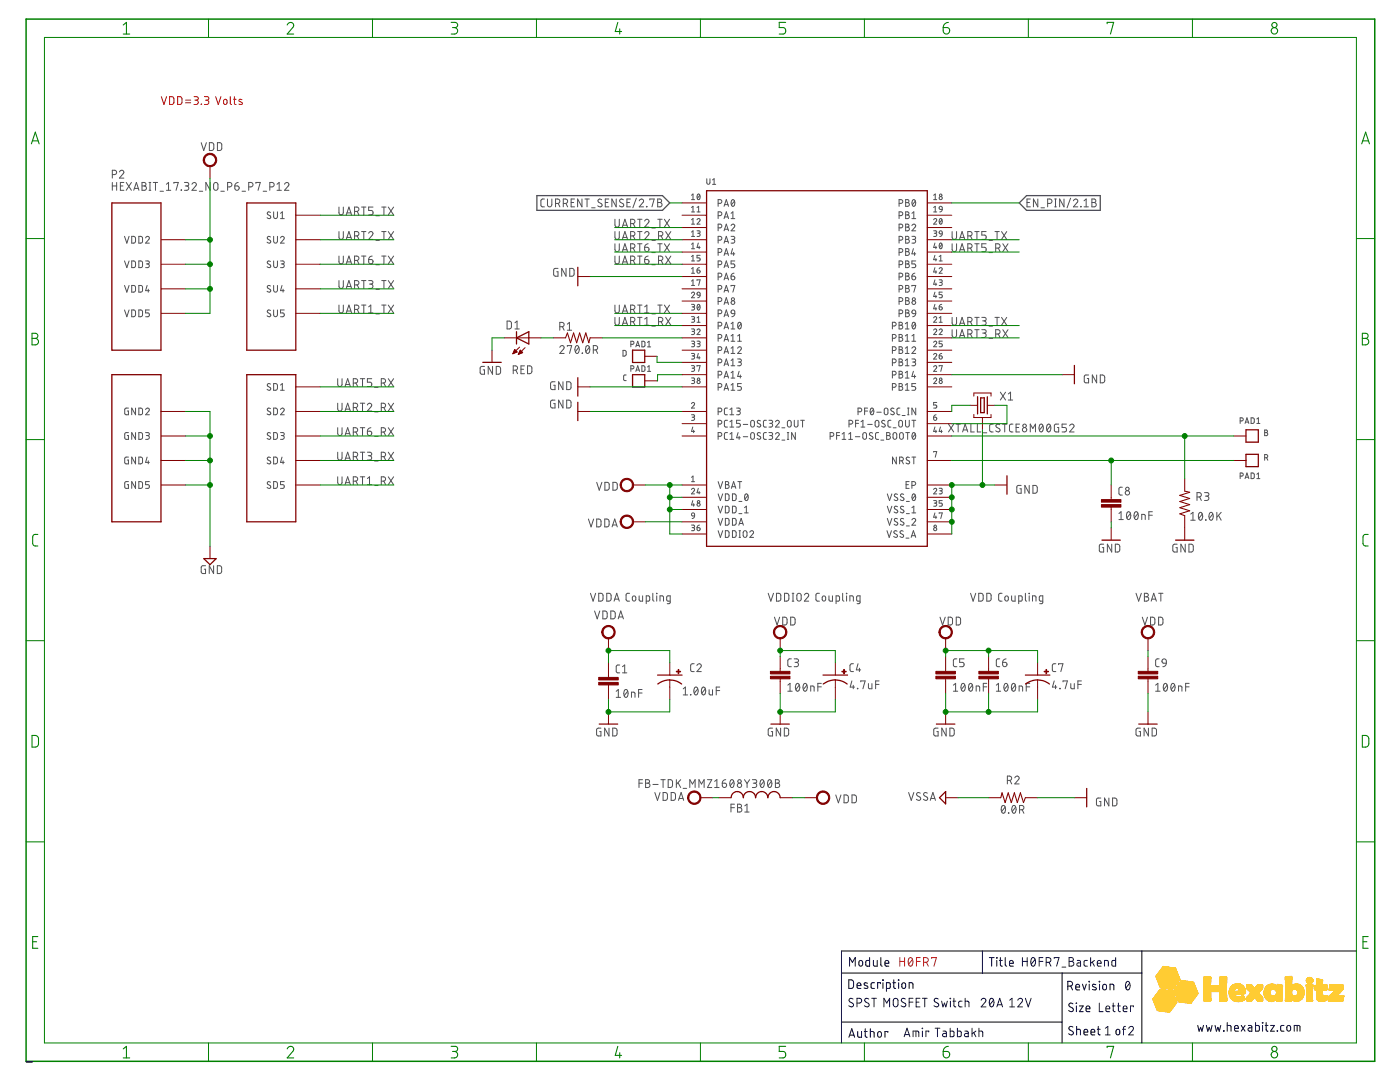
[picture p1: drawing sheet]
<svg xmlns="http://www.w3.org/2000/svg" width="279mm" height="216mm" viewBox="0 0 279 216" stroke-linecap="round" stroke-linejoin="round" font-family="sans-serif">
<g fill="none" stroke="#505050" stroke-width=".2">
<path d="M22.4 34.8h.4a.43 .43 0 0 0 .5-.4 .43 .43 0 0 0-.5-.4h-.4v1.5M22.4 36.4v1.6M22.4 37.1h.9M23.3 36.4v1.6M23.8 34.3a.43 .43 0 0 1 .7-.3 .43 .43 0 0 1 .1 .7l-.8 .8h.9M24 37.1h.5M24.7 36.4h-.7v1.6h.7M25.2 36.4l1 1.6M26.2 36.4l-1 1.6M26.7 38l.5-1.6 .5 1.6M26.8 37.6h.8M28.3 36.4l.8 .2v.4l-.3 .1a.43 .43 0 0 1 .4 .4 .43 .43 0 0 1-.4 .5h-.5z"/>
<path d="M28.3 37.1h.5M29.7 38h.4M29.7 36.4h.4M29.9 36.4v1.6M30.6 36.4h.9M31 36.4v1.6M31.9 38.2h.7M33.2 38h.9M33.2 36.8l.4-.4v1.6M34.7 36.6v-.2h.9l-.5 1.6M36.2 37.9v.1zM36.8 36.4h.7l.2 .3-.2 .4h-.5"/>
<path d="M37.3 37.1a.43 .43 0 0 1 .4 .4 .43 .43 0 0 1-.4 .5h-.5M38.3 36.8a.43 .43 0 0 1 .6-.4 .43 .43 0 0 1 .2 .7l-.8 .9h.9M39.8 38.2h.6M40.2 28.5l.5 1.5 .5-1.5M41.8 28.5h.6l.2 .2 .1 .9-.3 .4h-.6zM42 36.4v1.6l-.9-1.6v1.6M42.8 36.5l.3-.1 .3 .1 .1 1a.43 .43 0 0 1-.4 .5 .43 .43 0 0 1-.5-.5zM43.4 28.5h.6l.2 .2v1.1l-.2 .2h-.6zM44.1 38.2h.7M45.4 37.3h.4a.44 .44 0 0 0 .5-.4 .44 .44 0 0 0-.5-.5h-.4v1.6M46.9 37.1h.5a.43 .43 0 0 1 .3 .5 .43 .43 0 0 1-.4 .4 .43 .43 0 0 1-.4-.5zM47.5 36.4l-.5 .3-.1 .4"/>
<path d="M48.3 38.2h.7M49.6 37.3h.5a.44 .44 0 0 0 .4-.4 .44 .44 0 0 0-.4-.5h-.5v1.6M51.1 36.6v-.2h.8l-.4 1.6M52.5 38.2h.7M53.8 37.3h.5a.45 .45 0 0 0 .4-.4 .45 .45 0 0 0-.4-.5h-.5v1.6M55.3 38h.9M55.3 36.8l.4-.4v1.6M56.8 36.8a.43 .43 0 0 1 .6-.4 .43 .43 0 0 1 .1 .7l-.7 .9h.9M108.6 39.7l-.4 .1-.3 .3 .1 1 .2 .2h.4M109.3 39.7v1.2a.43 .43 0 0 0 .4 .4 .43 .43 0 0 0 .4-.4v-1.2M114.7 39.7h-.7v1.6h.7M116.1 39.7v1.6l-.8-1.6v1.6"/>
<path d="M116.7 39.7h.9M117.2 39.7v1.6M120.1 39.9l-.4-.2-.4 .4 .1 .2 .6 .3a.39 .39 0 0 1 0 .6 .39 .39 0 0 1-.6 0l-.1-.1M121.5 39.7h-.7v1.6h.7M123 39.7v1.6l-.9-1.6v1.6M124.4 39.9l-.4-.2-.3 .4v.2l.6 .3a.39 .39 0 0 1 .1 .6 .39 .39 0 0 1-.6 0l-.2-.1M125.8 39.7h-.7v1.6h.7M127 39.5l-.7 2M129.7 39.9v-.2h.9l-.5 1.6M131.3 39.7l.7 .2v.3l-.3 .2a.43 .43 0 0 1 .4 .4 .43 .43 0 0 1-.4 .5h-.4zM138 39l.3-.3v1.1M138 39.8h.6"/>
<path d="M139.2 38.8l.2-.1a.68 .68 0 0 1 0 1.1 .69 .69 0 0 1-.2-1zM139.7 39l-.5 .6M141.1 35.7v.8l.2 .3 .3-.2 .1-.9M142.2 35.9l.3-.2v1.1M142.2 36.8h.6M146.1 39.9l.2-.1a.77 .77 0 0 1 0 1.4 .84 .84 0 0 1-.2-1.3zM180.7 39.8l.7 .1v.4l-.3 .1a.37 .37 0 0 1 .4 .4 .37 .37 0 0 1-.4 .4h-.4zM182.2 39.9h.1a.67 .67 0 0 1 .5 .6 .67 .67 0 0 1-.5 .6l-.3-.6zM186.3 39.8h.6M186.3 39l.3-.3v1.1M205.6 39.7h-.6v1.6h.6M207.1 39.7v1.6l-.9-1.6v1.6"/>
<path d="M210.5 39.7h.3M210.7 39.7v1.6M212.3 39.7v1.6l-.8-1.6v1.6M213.7 39.5l-.7 2M217.9 39.7l.7 .2v.4l-.2 .1a.43 .43 0 0 1 .4 .4 .43 .43 0 0 1-.4 .5h-.5zM24.8 47.2l.5 1.3 .5-1.3M24.8 52.1l.5 1.3 .5-1.3M24.8 57l.5 1.3 .5-1.3M26.3 47.2h.5l.2 .2 .1 .7-.3 .4h-.5zM26.3 52.1h.5l.2 .2 .1 .7-.3 .4h-.5zM26.3 57h.5l.2 .2 .1 .7-.3 .4h-.5zM27.7 47.2h.5l.2 .2v.9l-.2 .2h-.5z"/>
<path d="M27.7 52.1h.5l.2 .2v.9l-.2 .2h-.5zM27.7 57h.5l.2 .2v.9l-.2 .2h-.5zM29.1 47.5a.37 .37 0 0 1 .5-.3 .37 .37 0 0 1 .1 .6l-.6 .7h.7M29.1 52.1h.5l.2 .2-.1 .3-.5 .1M29.4 57l-.3 1h.7M29.4 52.7a.37 .37 0 0 1 .4 .3 .37 .37 0 0 1-.4 .4h-.3M29.6 57.7v.6M54 42.4l-.5-.1-.2 .3 .2 .2 .4 .3a.37 .37 0 0 1-.1 .5 .37 .37 0 0 1-.5-.2M54 47.3l-.4-.1-.3 .3 .6 .5a.33 .33 0 0 1 0 .5 .33 .33 0 0 1-.5-.1l-.1-.1M54 52.2l-.5-.1-.2 .3 .6 .5a.33 .33 0 0 1 0 .5 .33 .33 0 0 1-.5-.1l-.1-.1M54 57.1l-.5-.1-.2 .3 .6 .4a.33 .33 0 0 1 0 .5 .33 .33 0 0 1-.5 0l-.1-.1M54.6 42.3v.9a.38 .38 0 0 0 .4 .4 .38 .38 0 0 0 .4-.4v-.9"/>
<path d="M54.6 47.2v.9a.38 .38 0 0 0 .4 .4 .38 .38 0 0 0 .4-.4v-.9M54.6 52.1v.9a.38 .38 0 0 0 .4 .4 .38 .38 0 0 0 .4-.4v-.9M54.6 57v.9a.38 .38 0 0 0 .4 .4 .38 .38 0 0 0 .4-.4v-.9M56 47.5a.37 .37 0 0 1 .5-.3 .37 .37 0 0 1 .1 .6l-.6 .7h.7M56 52.1h.6l.1 .2v.3l-.6 .1M56 43.6h.7M56 42.6l.3-.3v1.3M56.3 57l-.3 1h.7M56.3 52.7a.37 .37 0 0 1 .4 .3 .37 .37 0 0 1-.4 .4h-.3M56.5 57.7v.6M67.6 41.3v1.1a.43 .43 0 0 0 .5 .5 .43 .43 0 0 0 .4-.5v-1.1M67.6 56v1.1a.43 .43 0 0 0 .5 .5 .43 .43 0 0 0 .4-.5v-1.1"/>
<path d="M67.6 46.2v1.1a.43 .43 0 0 0 .5 .5 .43 .43 0 0 0 .4-.5v-1.1M67.6 51.1v1.1a.43 .43 0 0 0 .5 .5 .43 .43 0 0 0 .4-.5v-1.1M69.1 42.9l.5-1.6 .6 1.6M69.1 57.6l.5-1.6 .6 1.6M69.1 47.8l.5-1.6 .6 1.6M69.1 52.7l.5-1.6 .6 1.6M69.2 47.4h.8M69.2 42.5h.8M69.2 57.2h.8M69.2 52.3h.8M70.8 42.2h.4a.43 .43 0 0 0 .4-.4 .43 .43 0 0 0-.4-.5h-.4v1.6M70.8 56.9h.4a.43 .43 0 0 0 .4-.5 .43 .43 0 0 0-.4-.4h-.4v1.6"/>
<path d="M70.8 47.1h.4a.43 .43 0 0 0 .4-.5 .43 .43 0 0 0-.4-.4h-.4v1.6M70.8 52h.4a.43 .43 0 0 0 .4-.5 .43 .43 0 0 0-.4-.4h-.4v1.6M71.3 42.2l.3 .7M71.3 56.9l.3 .7M71.3 47.1l.3 .7M71.3 52l.3 .7M72.2 46.2h.8M72.2 41.3h.8M72.2 56h.8M72.2 51.1h.8M72.6 41.3v1.6M72.6 46.2v1.6"/>
<path d="M72.6 51.1v1.6M72.6 56v1.6M73.6 56h.6l.2 .3-.2 .3-.5 .1M73.6 46.5a.43 .43 0 0 1 .6-.3 .43 .43 0 0 1 .1 .7l-.7 .9h.8M73.6 51.8h.5a.43 .43 0 0 1 .3 .5 .43 .43 0 0 1-.4 .3 .43 .43 0 0 1-.4-.4zM74 56.7a.43 .43 0 0 1 .4 .4 .43 .43 0 0 1-.4 .5h-.4M74.3 51.1l-.4 .1-.3 .6M74.4 41.3h-.8v.7h.5a.45 .45 0 0 1 .4 .4 .45 .45 0 0 1-.4 .5h-.5M75 47.9h.7M75 43.1h.7M75 57.7h.7M75 52.8h.7"/>
<path d="M76.2 46.2h.8M76.2 41.3h.8M76.2 56h.8M76.2 51.1h.8M76.6 41.3v1.6M76.6 46.2v1.6M76.6 51.1v1.6M76.6 56v1.6M77.5 41.3l1 1.6M77.5 56l1 1.6M77.5 46.2l1 1.6M77.5 51.1l1 1.6"/>
<path d="M78.5 41.3l-1 1.6M78.5 56l-1 1.6M78.5 46.2l-1 1.6M78.5 51.1l-1 1.6M110.9 40.6h.4a.44 .44 0 0 0 .4-.4 .44 .44 0 0 0-.4-.5h-.4v1.6M111.4 53.6h-.8l-.1 .3 .1 1.1 .8 .1v-.9h-.3M111.4 40.6l.3 .7M112.4 40.6h.5a.45 .45 0 0 0 .4-.4 .45 .45 0 0 0-.4-.5h-.5v1.6M112.9 40.6l.4 .7M113 53.6v1.5l-.9-1.5v1.5M113.7 53.6h.6l.3 .2v1l-.3 .3h-.6zM114 40.4h.5"/>
<path d="M118.1 41.5h.7M120.8 40.4h.5M122.7 43.8v1.1a.43 .43 0 0 0 .5 .4 .43 .43 0 0 0 .4-.4v-1.1M122.7 48.6v1.2a.43 .43 0 0 0 .5 .4 .43 .43 0 0 0 .4-.4v-1.2M122.7 46.2v1.1a.43 .43 0 0 0 .5 .5 .43 .43 0 0 0 .4-.5v-1.1M122.7 51.1v1.1a.43 .43 0 0 0 .5 .5 .43 .43 0 0 0 .4-.5v-1.1M124.2 45.3l.5-1.5 .5 1.5M124.2 50.2l.5-1.6 .5 1.6M124.2 47.8l.5-1.6 .5 1.6M124.2 52.7l.5-1.6 .5 1.6M124.3 47.4h.8M124.3 49.8h.8"/>
<path d="M124.3 44.9h.8M124.3 52.3h.8M125.1 40.4h.5M125.9 44.6h.4a.43 .43 0 0 0 .4-.4 .43 .43 0 0 0-.4-.4h-.4v1.5M125.9 49.5h.4a.43 .43 0 0 0 .4-.4 .43 .43 0 0 0-.4-.5h-.4v1.6M125.9 47.1h.4a.43 .43 0 0 0 .4-.5 .43 .43 0 0 0-.4-.4h-.4v1.6M125.9 52h.4a.43 .43 0 0 0 .4-.5 .43 .43 0 0 0-.4-.4h-.4v1.6M126.4 44.6l.3 .7M126.4 49.5l.3 .7M126.4 47.1l.3 .7M126.4 52l.3 .7M127.3 46.2h.8"/>
<path d="M127.3 48.6h.8M127.3 43.8h.8M127.3 51.1h.8M127.6 40.1a.43 .43 0 0 1 .6-.4 .43 .43 0 0 1 .1 .7l-.7 .9h.8M127.7 43.8v1.5M127.7 46.2v1.6M127.7 48.6v1.6M127.7 51.1v1.6M128.7 44.1a.43 .43 0 0 1 .6-.3 .43 .43 0 0 1 .1 .6l-.7 .9h.8M128.7 49.3h.5a.44 .44 0 0 1 .3 .5 .44 .44 0 0 1-.4 .4 .44 .44 0 0 1-.4-.4zM128.7 46.5a.43 .43 0 0 1 .6-.3 .43 .43 0 0 1 .1 .7l-.7 .9h.8M128.7 51.8h.5a.44 .44 0 0 1 .3 .5 .44 .44 0 0 1-.4 .4 .44 .44 0 0 1-.4-.5z"/>
<path d="M129 41.2l.1 .1zM129.3 48.6l-.5 .3-.1 .4M129.3 51.1l-.4 .1-.2 .6M130.1 47.9h.7M130.1 50.4h.7M130.1 45.5h.7M130.1 52.8h.7M131.3 40.4h.4M131.3 48.6h.8M131.3 43.8h.8M131.4 47.1h.5a.43 .43 0 0 0 .4-.5 .43 .43 0 0 0-.4-.4h-.5v1.6M131.4 52h.5a.43 .43 0 0 0 .4-.5 .43 .43 0 0 0-.4-.4h-.5v1.6"/>
<path d="M131.7 43.8v1.5M131.7 48.6v1.6M132 47.1l.3 .7M132 52l.3 .7M132.6 43.8l1 1.5M132.6 48.6l1 1.6M132.8 46.2l1.1 1.6M132.8 51.1l1.1 1.6M133.6 43.8l-1 1.5M133.6 48.6l-1 1.6M133.9 46.2l-1.1 1.6M133.9 51.1l-1.1 1.6"/>
<path d="M138 58.5a.3 .3 0 0 1 .4-.2 .3 .3 0 0 1 .1 .5l-.5 .6h.6M138 41.4l.3-.2v1.1M138 43.9l.3-.3v1.1M138 46.3l.3-.2v1.1M138 48.7l.3-.2v1.1M138 51.2l.3-.3v1.2M138 53.6l.3-.2v1.1M138 56.1l.3-.3v1.2M138 42.3h.6M138 44.7h.6M138 47.2h.6M138 49.6h.6"/>
<path d="M138 52.1h.6M138 54.5h.6M138 57h.6M139.1 43.9a.31 .31 0 0 1 .4-.3 .31 .31 0 0 1 .1 .5l-.5 .6h.6M139.1 46.1h.5l.1 .1-.1 .3h-.4M139.1 53.9h.4a.31 .31 0 0 1 .2 .3 .31 .31 0 0 1-.3 .3 .31 .31 0 0 1-.3-.3zM139.1 42.3h.6M139.1 41.4l.3-.2v1.1M139.1 56v-.2h.6l-.3 1.2M139.2 58.4h.4l.1 .5-.5-.1zM139.4 48.5l-.3 .9h.6M139.4 46.5l.3 .2v.2l-.1 .3h-.5"/>
<path d="M139.5 49.1v.5M139.6 53.4l-.3 .2-.2 .3M139.7 50.9h-.6v.6h.4a.31 .31 0 0 1 .2 .3 .31 .31 0 0 1-.2 .3h-.4M139.7 58.9l-.1 .3-.4 .2M143.3 40.6h.4a.37 .37 0 0 0 .4-.4 .37 .37 0 0 0-.4-.4h-.4v1.4M143.3 43h.4a.38 .38 0 0 0 .4-.3 .38 .38 0 0 0-.4-.4h-.4v1.3M143.3 45.5h.4a.37 .37 0 0 0 .4-.4 .37 .37 0 0 0-.4-.4h-.4v1.4M143.3 47.9h.4a.38 .38 0 0 0 .4-.4 .38 .38 0 0 0-.4-.3h-.4v1.3M143.3 50.4h.4a.37 .37 0 0 0 .4-.4 .37 .37 0 0 0-.4-.4h-.4v1.4M143.3 52.8h.4a.37 .37 0 0 0 .4-.4 .37 .37 0 0 0-.4-.3h-.4v1.3M143.3 55.3h.4a.38 .38 0 0 0 .4-.4 .38 .38 0 0 0-.4-.4h-.4v1.4M143.3 57.7h.4a.37 .37 0 0 0 .4-.4 .37 .37 0 0 0-.4-.3h-.4v1.3"/>
<path d="M144.5 41.2l.4-1.4 .5 1.4M144.5 43.6l.4-1.3 .5 1.3M144.5 46.1l.4-1.4 .5 1.4M144.5 48.5l.4-1.3 .5 1.3M144.5 51l.4-1.4 .5 1.4M144.5 53.4l.4-1.3 .5 1.3M144.5 55.9l.4-1.4 .5 1.4M144.5 58.3l.4-1.3 .5 1.3M144.6 40.8h.7M144.6 43.3h.7M144.6 45.7h.7M144.6 48.2h.7"/>
<path d="M144.6 50.6h.7M144.6 53.1h.7M144.6 55.5h.7M144.6 58h.7M145.9 45a.37 .37 0 0 1 .5-.3 .37 .37 0 0 1 .1 .6l-.6 .8h.7M145.9 47.2h.4l.3 .2-.1 .3-.5 .1M145.9 55.1h.4a.38 .38 0 0 1 .4 .4 .38 .38 0 0 1-.4 .3 .38 .38 0 0 1-.4-.3zM145.9 57.1v-.1h.7l-.3 1.3M145.9 42.6l.4-.3v1.3M145.9 43.6h.7M146.2 49.6l-.3 1.1h.7M146.3 47.8a.37 .37 0 0 1 .3 .3 .37 .37 0 0 1-.3 .4h-.4"/>
<path d="M146.4 50.4v.6M146.5 54.5l-.4 .1-.2 .5M146.6 40.1l-.6 .8M146.6 52.1h-.7v.6h.4a.38 .38 0 0 1 .3 .3 .38 .38 0 0 1-.3 .4h-.4M179.4 40.6h.4a.37 .37 0 0 0 .4-.4 .37 .37 0 0 0-.4-.4h-.4v1.4M179.4 43h.4a.38 .38 0 0 0 .4-.3 .38 .38 0 0 0-.4-.4h-.4v1.3M179.4 45.5h.4a.37 .37 0 0 0 .4-.4 .37 .37 0 0 0-.4-.4h-.4v1.4M179.4 47.9h.4a.38 .38 0 0 0 .4-.4 .38 .38 0 0 0-.4-.3h-.4v1.3M179.4 50.4h.4a.37 .37 0 0 0 .4-.4 .37 .37 0 0 0-.4-.4h-.4v1.4M179.4 52.8h.4a.37 .37 0 0 0 .4-.4 .37 .37 0 0 0-.4-.3h-.4v1.3M179.4 55.3h.4a.38 .38 0 0 0 .4-.4 .38 .38 0 0 0-.4-.4h-.4v1.4M179.4 57.7h.4a.37 .37 0 0 0 .4-.4 .37 .37 0 0 0-.4-.3h-.4v1.3"/>
<path d="M180.7 42.3l.7 .1v.4l-.3 .1a.37 .37 0 0 1 .4 .4 .37 .37 0 0 1-.4 .3h-.4zM180.7 44.7l.7 .1v.4l-.3 .1a.37 .37 0 0 1 .4 .4 .37 .37 0 0 1-.4 .4h-.4zM180.7 47.2l.7 .1v.3l-.3 .2a.37 .37 0 0 1 .4 .3 .37 .37 0 0 1-.4 .4h-.4zM180.7 49.6l.7 .1v.4l-.3 .1a.38 .38 0 0 1 .4 .4 .38 .38 0 0 1-.4 .4h-.4zM180.7 52.1l.7 .1v.4l-.3 .1a.37 .37 0 0 1 .4 .3 .37 .37 0 0 1-.4 .4h-.4zM180.7 54.5l.7 .1v.4l-.3 .1a.38 .38 0 0 1 .4 .4 .38 .38 0 0 1-.4 .4h-.4zM180.7 57l.7 .1v.3l-.3 .2a.37 .37 0 0 1 .4 .3 .37 .37 0 0 1-.4 .4h-.4zM180.7 59.4l.7 .1v.4l-.3 .1a.37 .37 0 0 1 .4 .4 .37 .37 0 0 1-.4 .3h-.4zM180.7 47.8h.4M180.7 52.7h.4M180.7 55.1h.4M180.7 40.4h.4"/>
<path d="M180.7 42.9h.4M180.7 45.3h.4M180.7 50.2h.4M180.7 57.6h.4M182 45a.37 .37 0 0 1 .5-.3 .37 .37 0 0 1 .1 .6l-.6 .8h.8M182 47.2h.6l.1 .2-.1 .3-.5 .1M182 55.1h.4a.38 .38 0 0 1 .3 .4 .38 .38 0 0 1-.3 .3 .38 .38 0 0 1-.4-.3zM182 57.1v-.1h.8l-.4 1.3M182 43.6h.8M182 42.6l.4-.3v1.3M182.3 49.6l-.3 1.1h.8M182.4 47.8a.37 .37 0 0 1 .4 .3 .37 .37 0 0 1-.4 .4h-.4"/>
<path d="M182.5 50.4v.6M182.6 54.5l-.5 .3-.1 .3M182.7 40.1l-.6 .8M182.8 52.1h-.8v.6h.4a.37 .37 0 0 1 .4 .3 .37 .37 0 0 1-.4 .4h-.4M186.3 43.9a.31 .31 0 0 1 .5-.3 .31 .31 0 0 1 .1 .5l-.6 .6h.6M186.3 46.1h.5l.1 .1-.1 .3h-.3M186.3 42.3h.6M186.3 41.4l.3-.2v1.1M186.6 48.5l-.3 .9h.6M186.6 50.9l-.3 .9h.6M186.6 53.4l-.3 .9h.6M186.6 55.8l-.3 .9h.6"/>
<path d="M186.6 58.3l-.3 .9h.6M186.6 46.5l.3 .2v.2l-.1 .3h-.5M186.8 49.1v.5M186.8 51.6v.5M186.8 54v.5M186.8 56.5v.5M186.8 58.9v.5M187.4 53.6a.3 .3 0 0 1 .5-.2 .3 .3 0 0 1 .1 .5l-.6 .6h.6M187.4 55.8l.5 .1 .1 .1-.1 .3h-.3M187.4 52.1h.6M187.4 51.2l.3-.3v1.2M187.5 41.2h.4l.1 .6-.5-.1z"/>
<path d="M187.5 46.1h.4l.1 .6-.5-.1zM187.6 43.7v-.1a.58 .58 0 0 1 .4 .6 .58 .58 0 0 1-.4 .5l-.2-.5zM187.6 48.6v-.1a.58 .58 0 0 1 .4 .6 .58 .58 0 0 1-.4 .5l-.2-.5zM187.7 56.3l.3 .3v.3l-.6 .1M188 43.9l-.5 .6M188 48.7l-.5 .7M188 41.8v.3l-.4 .2M188 46.7l-.1 .4-.3 .1M188 58.3h-.6v.5h.4a.33 .33 0 0 1 .3 .3 .33 .33 0 0 1-.3 .3h-.4M190 46.2v1.1a.44 .44 0 0 0 .5 .5 .44 .44 0 0 0 .4-.5v-1.1M190 48.6v1.2a.45 .45 0 0 0 .5 .4 .45 .45 0 0 0 .4-.4v-1.2M191.5 47.8l.5-1.6 .5 1.6"/>
<path d="M191.5 50.2l.5-1.6 .5 1.6M191.6 47.4h.8M191.6 49.8h.8M193.1 47.1h.5a.43 .43 0 0 0 .4-.5 .43 .43 0 0 0-.4-.4h-.5v1.6M193.1 49.5h.5a.43 .43 0 0 0 .4-.4 .43 .43 0 0 0-.4-.5h-.5v1.6M193.7 47.1l.3 .7M193.7 49.5l.3 .7M194.5 46.2h.9M194.5 48.6h.9M195 46.2v1.6M195 48.6v1.6M196.8 46.2h-.9v.7h.6a.44 .44 0 0 1 .3 .4 .44 .44 0 0 1-.3 .5h-.6"/>
<path d="M196.8 48.6h-.9v.7h.6a.45 .45 0 0 1 .3 .5 .45 .45 0 0 1-.3 .4h-.6M197.4 47.9h.7M197.4 50.4h.7M198.6 46.2h.8M198.7 49.5h.5a.43 .43 0 0 0 .4-.4 .43 .43 0 0 0-.4-.5h-.5v1.6M199 46.2v1.6M199.2 49.5l.4 .7M199.9 46.2l1 1.6M200.1 48.6l1.1 1.6M200.9 46.2l-1 1.6M201.2 48.6l-1.1 1.6M205 40.4h.5"/>
<path d="M207.8 41.5h.6M209.1 40.6h.4a.44 .44 0 0 0 .5-.4 .44 .44 0 0 0-.5-.5h-.4v1.6M210.5 41.3h.3M214.2 40.1a.43 .43 0 0 1 .6-.4 .43 .43 0 0 1 .2 .7l-.8 .9h.9M215.7 41.2l.1 .1zM216.3 41.3h.9M216.3 40.1l.5-.4v1.6M217.9 40.4h.5M24.8 61.8l.5 1.4 .5-1.4M26.3 61.8l.5 .1 .2 .2 .1 .7-.3 .4h-.5zM27.7 61.8l.5 .1 .2 .2v.9l-.2 .2h-.5zM29.8 61.8h-.7v.6h.4a.39 .39 0 0 1 .3 .4 .39 .39 0 0 1-.3 .4h-.4"/>
<path d="M54 62l-.5-.1-.2 .2 .6 .5a.36 .36 0 0 1-.1 .6 .36 .36 0 0 1-.5-.2M54 76.6h-.5l-.2 .2 .6 .5a.33 .33 0 0 1 0 .5 .33 .33 0 0 1-.5 0l-.1-.1M54.6 61.8v1a.38 .38 0 0 0 .4 .4 .38 .38 0 0 0 .4-.4v-1M54.6 76.5l.5 .1 .2 .2 .1 .7-.3 .4h-.5zM56 77.9h.7M56 76.8l.3-.3v1.4M56.7 61.8h-.7v.6h.4a.39 .39 0 0 1 .3 .4 .39 .39 0 0 1-.3 .4h-.4M67.4 75.6v1.1a.43 .43 0 0 0 .4 .4 .43 .43 0 0 0 .5-.4v-1.1M67.6 60.9v1.1a.43 .43 0 0 0 .5 .4 .43 .43 0 0 0 .4-.4v-1.1M68.9 77.1l.5-1.5 .5 1.5M69 76.7h.8M69.1 62.4l.5-1.5 .6 1.5"/>
<path d="M69.2 62.1h.8M70.5 76.4h.5a.43 .43 0 0 0 .4-.4 .43 .43 0 0 0-.4-.4h-.5v1.5M70.8 61.7h.4a.43 .43 0 0 0 .4-.4 .43 .43 0 0 0-.4-.4h-.4v1.5M71 76.4l.4 .7M71.3 61.7l.3 .7M71.9 75.6h.9M72.2 60.9h.8M72.3 75.6v1.5M72.6 60.9v1.5M73.6 62.4h.8M73.6 61.2l.4-.3v1.5M74.2 75.6h-.9v.7h.5a.44 .44 0 0 1 .4 .4 .44 .44 0 0 1-.4 .4h-.5"/>
<path d="M74.8 77.3h.7M75 62.6h.7M76.1 76.4h.4a.43 .43 0 0 0 .5-.4 .43 .43 0 0 0-.5-.4h-.4v1.5M76.2 60.9h.8M76.6 76.4l.4 .7M76.6 60.9v1.5M77.5 75.6l1 1.5M77.5 60.9l1 1.5M78.5 75.6l-1 1.5M78.5 60.9l-1 1.5M96.7 73.1h-.5l-.4 .2v1l.2 .4h.7v-.9h-.3M98.3 73.1v1.6l-.9-1.6v1.6"/>
<path d="M99 73.1l.6 .1 .3 .2v.9l-.3 .4h-.6zM101.2 64.1h.6l.2 .2v1.1l-.2 .2h-.6zM102.4 73.9h.4a.43 .43 0 0 0 .5-.5 .43 .43 0 0 0-.5-.4h-.4v1.6M102.8 65.6h.8M102.8 64.4l.4-.3v1.5M103 73.9l.3 .7M104 73.7h.5M104.7 73h-.7v1.6h.7M105.3 73h.6l.2 .3 .1 .8-.3 .4-.6 .1zM110.8 79.8l-.7 .1-.2 .2v1l.2 .3h.7v-.9h-.3M110.8 76.2h-.7l-.2 .2v1l.2 .3h.7v-.8h-.3M111.7 69.3a.43 .43 0 0 1 .6-.3 .43 .43 0 0 1 .2 .7l-.8 .8h.9"/>
<path d="M111.7 65.2h.5a.43 .43 0 0 0 .4-.4 .43 .43 0 0 0-.4-.5h-.5v1.6M112.2 65.2l.4 .7M112.4 76.2v1.5l-.9-1.5v1.5M112.4 79.8v1.6l-.9-1.6v1.6M113.1 79.8l.6 .1 .2 .2v1l-.2 .3h-.6zM113.1 76.2h.6l.2 .2v1.1l-.2 .2h-.6zM113.2 69.1v-.1h.9l-.4 1.5M113.2 64.7l.4-.4v1.6M113.2 65.9h.9M114.9 69.1l.3-.1a.91 .91 0 0 1 0 1.5 .97 .97 0 0 1-.3-1.4zM115.5 69.3l-.7 .9M116.2 70.4l.1 .1z"/>
<path d="M117 69.1l.3-.1a.94 .94 0 0 1 0 1.5 .99 .99 0 0 1-.3-1.4zM117.6 69.3l-.7 .9M118.4 69.8h.5a.43 .43 0 0 0 .4-.4 .43 .43 0 0 0-.4-.4h-.5v1.5M118.9 69.8l.4 .7M122.7 60.9v1.1a.43 .43 0 0 0 .5 .4 .43 .43 0 0 0 .4-.4v-1.1M122.7 63.3v1.2a.43 .43 0 0 0 .5 .4 .43 .43 0 0 0 .4-.4v-1.2M124.2 62.4l.5-1.5 .5 1.5M124.2 64.9l.5-1.6 .5 1.6M124.3 69.9h.5l.1 .2 .1 .6-.2 .3-.5 .1zM124.3 64.5h.8M124.3 62.1h.8M125 74.8h-.4l-.1 .3v.8h.5"/>
<path d="M125.9 61.7h.4a.43 .43 0 0 0 .4-.4 .43 .43 0 0 0-.4-.4h-.4v1.5M125.9 64.2h.4a.43 .43 0 0 0 .4-.4 .43 .43 0 0 0-.4-.5h-.4v1.6M125.9 73.6l.6-.1v-.4l-.6-.1v1.1M125.9 68.7l.6-.1v-.4l-.6-.1v1.1M126.4 61.7l.3 .7M126.4 64.2l.3 .7M126.9 74.1l.4-1.1 .3 1.1M126.9 69.2l.4-1.1 .3 1.1M127 68.9h.6M127 73.8h.6M127.3 63.3h.8M127.3 60.9h.8"/>
<path d="M127.7 60.9v1.5M127.7 63.3v1.6M128.1 73h.4l.2 .2v.7l-.2 .2h-.4zM128.1 68.1h.4l.2 .2v.7l-.2 .2h-.4zM128.7 62.4h.8M128.7 64.9h.8M128.7 61.2l.4-.3v1.5M128.7 63.7l.4-.4v1.6M129.2 69.2h.7M129.2 74.1h.7M129.2 73.2l.3-.2v1.1M129.2 68.3l.3-.2v1.1"/>
<path d="M130.1 65.1h.7M130.1 62.6h.7M131.3 60.9h.8M131.4 64.2h.5a.43 .43 0 0 0 .4-.4 .43 .43 0 0 0-.4-.5h-.5v1.6M131.7 60.9v1.5M132 64.2l.3 .7M132.6 60.9l1 1.5M132.8 63.3l1.1 1.6M133.6 60.9l-1 1.5M133.9 63.3l-1.1 1.6M138 60.7l.5 .1 .1 .1-.1 .3h-.4M138 63.2h.5l.1 .2-.1 .2-.4 .1"/>
<path d="M138 65.6l.5 .1 .1 .1-.1 .3h-.4M138 68.1h.5l.1 .2-.1 .3h-.4M138 70.5h.5l.1 .2-.1 .3h-.4M138 73h.5l.1 .2-.1 .2-.4 .1M138 75.4h.5l.1 .2-.1 .3h-.4M138.3 61.2l.3 .2v.2l-.1 .2-.5 .1M138.3 63.7l.3 .1v.3l-.1 .2h-.5M138.3 66.1l.3 .2v.2l-.1 .2-.5 .1M138.3 68.6l.3 .1v.3l-.1 .2h-.5M138.3 71l.3 .1v.3l-.1 .2h-.5M138.3 73.5l.3 .1v.3l-.1 .2h-.5M138.3 75.9l.3 .1v.3l-.1 .2h-.5"/>
<path d="M139.1 65.9a.3 .3 0 0 1 .4-.2 .3 .3 0 0 1 .1 .4l-.5 .7h.6M139.1 68.1h.5l.1 .2-.1 .3h-.4M139.1 63.4l.3-.2v1.1M139.1 73.1v-.1h.6l-.3 1.1M139.1 64.3h.6M139.2 60.8l.1-.1a.58 .58 0 0 1 .4 .6 .58 .58 0 0 1-.4 .5l-.2-.5zM139.4 70.5l-.3 .9h.6M139.4 68.6l.3 .2v.3l-.6 .1M139.5 71.1v.5M139.7 61l-.5 .6M143.3 60.2h.4a.38 .38 0 0 0 .4-.4 .38 .38 0 0 0-.4-.4h-.4v1.3M143.3 62.6h.4a.37 .37 0 0 0 .4-.4 .37 .37 0 0 0-.4-.4h-.4v1.4"/>
<path d="M143.3 65h.4a.37 .37 0 0 0 .4-.3 .37 .37 0 0 0-.4-.4h-.4v1.3M143.3 67.5h.4a.38 .38 0 0 0 .4-.4 .38 .38 0 0 0-.4-.4h-.4v1.4M143.3 69.9h.4a.37 .37 0 0 0 .4-.3 .37 .37 0 0 0-.4-.4h-.4v1.3M143.3 72.4h.4a.38 .38 0 0 0 .4-.4 .38 .38 0 0 0-.4-.4h-.4v1.4M143.3 74.8h.4a.37 .37 0 0 0 .4-.3 .37 .37 0 0 0-.4-.4h-.4v1.3M143.3 77.3h.4a.37 .37 0 0 0 .4-.4 .37 .37 0 0 0-.4-.4h-.4v1.4M144.5 60.7l.4-1.3 .5 1.3M144.5 63.2l.4-1.4 .5 1.4M144.5 65.6l.4-1.3 .5 1.3M144.5 68.1l.4-1.4 .5 1.4M144.5 70.5l.4-1.3 .5 1.3M144.5 73l.4-1.4 .5 1.4"/>
<path d="M144.5 75.4l.4-1.3 .5 1.3M144.5 77.9l.4-1.4 .5 1.4M144.6 60.4h.7M144.6 62.9h.7M144.6 65.3h.7M144.6 67.8h.7M144.6 70.2h.7M144.6 72.6h.7M144.6 75.1h.7M144.6 77.5h.7M145.9 65.6h.7M145.9 70.5h.7"/>
<path d="M145.9 75.4h.7M145.9 73h.7M145.9 68.1h.7M145.9 64.6l.4-.3v1.3M145.9 67l.4-.3v1.4M145.9 69.5l.4-.3v1.3M145.9 71.9l.4-.3v1.4M145.9 74.4l.4-.3v1.3M145.9 76.8l.4-.3v1.4M145.9 77.9h.7M146 62l.3-.2 .2 .2 .1 .6-.6-.1zM146.6 62.6l-.1 .3-.5 .3"/>
<path d="M147.2 69.5a.37 .37 0 0 1 .5-.3 .37 .37 0 0 1 .1 .6l-.6 .7h.8M147.2 71.6h.5l.3 .3-.2 .3h-.4M147.2 68.1h.8M147.2 67l.4-.3v1.4M147.4 64.4l.2-.1a.8 .8 0 0 1 0 1.3 .82 .82 0 0 1-.2-1.2zM147.5 74.1l-.3 1h.8M147.6 72.2a.37 .37 0 0 1 .4 .4 .37 .37 0 0 1-.4 .4h-.4M147.7 74.8v.6M147.9 64.6l-.6 .7M148 76.5h-.8v.6h.5a.38 .38 0 0 1 .3 .4 .38 .38 0 0 1-.3 .4h-.5M178.1 65h.4a.37 .37 0 0 0 .4-.3 .37 .37 0 0 0-.4-.4h-.4v1.3M178.1 67.5h.4a.38 .38 0 0 0 .4-.4 .38 .38 0 0 0-.4-.4h-.4v1.4"/>
<path d="M178.1 69.9h.4a.37 .37 0 0 0 .4-.3 .37 .37 0 0 0-.4-.4h-.4v1.3M178.1 72.4h.4a.38 .38 0 0 0 .4-.4 .38 .38 0 0 0-.4-.4h-.4v1.4M178.1 74.8h.4a.37 .37 0 0 0 .4-.3 .37 .37 0 0 0-.4-.4h-.4v1.3M178.1 77.3h.4a.37 .37 0 0 0 .4-.4 .37 .37 0 0 0-.4-.4h-.4v1.4M179.4 60.2h.4a.38 .38 0 0 0 .4-.4 .38 .38 0 0 0-.4-.4h-.4v1.3M179.4 62.6h.4a.37 .37 0 0 0 .4-.4 .37 .37 0 0 0-.4-.4h-.4v1.4M179.4 64.3l.6 .1 .1 .3-.3 .2a.37 .37 0 0 1 .4 .4 .37 .37 0 0 1-.4 .3h-.4zM179.4 66.7l.6 .2v.3l-.2 .1a.38 .38 0 0 1 .4 .4 .38 .38 0 0 1-.4 .4h-.4zM179.4 69.2l.6 .1 .1 .3-.3 .2a.37 .37 0 0 1 .4 .4 .37 .37 0 0 1-.4 .3h-.4zM179.4 71.6l.5 .1 .2 .2-.1 .2-.2 .1a.37 .37 0 0 1 .4 .4 .37 .37 0 0 1-.4 .4h-.4zM179.4 74.1l.6 .1 .1 .2-.3 .3a.38 .38 0 0 1 .4 .4 .38 .38 0 0 1-.4 .3h-.4zM179.4 76.5l.6 .1 .1 .3-.3 .2a.37 .37 0 0 1 .4 .4 .37 .37 0 0 1-.4 .4h-.4z"/>
<path d="M179.4 74.7h.4M179.4 72.2h.4M179.4 77.1h.4M179.4 64.9h.4M179.4 67.3h.4M179.4 69.8h.4M180.7 65.6h.7M180.7 70.5h.7M180.7 75.4h.7M180.7 73h.7M180.7 68.1h.7M180.7 77.9h.7"/>
<path d="M180.7 64.6l.4-.3v1.3M180.7 67l.4-.3v1.4M180.7 69.5l.4-.3v1.3M180.7 71.9l.4-.3v1.4M180.7 74.4l.4-.3v1.3M180.7 76.8l.4-.3v1.4M180.7 61.8l.7 .2v.3l-.3 .1a.38 .38 0 0 1 .4 .4 .38 .38 0 0 1-.4 .4h-.4zM180.7 60h.4M180.7 62.4h.4M182 69.5a.37 .37 0 0 1 .5-.3 .37 .37 0 0 1 .1 .6l-.6 .7h.8M182 71.6l.6 .1 .1 .2-.1 .3h-.5M182 68.1h.8"/>
<path d="M182 67l.4-.3v1.4M182.1 62l.3-.2 .2 .2 .2 .6-.7-.1zM182.2 64.4l.1-.1a.67 .67 0 0 1 .5 .7 .67 .67 0 0 1-.5 .6l-.3-.6zM182.3 74.1l-.3 1h.8M182.4 72.2a.37 .37 0 0 1 .4 .4 .37 .37 0 0 1-.4 .4h-.4M182.5 74.8v.6M182.7 64.6l-.6 .7M182.8 62.6l-.2 .3-.5 .3M182.8 76.5h-.8v.6h.4a.37 .37 0 0 1 .4 .4 .37 .37 0 0 1-.4 .4h-.4M186.3 63.4a.31 .31 0 0 1 .5-.2 .31 .31 0 0 1 .1 .5l-.6 .6h.6M186.3 65.9a.3 .3 0 0 1 .5-.2 .3 .3 0 0 1 .1 .4l-.6 .7h.6M186.3 68.3a.31 .31 0 0 1 .5-.2 .31 .31 0 0 1 .1 .5l-.6 .6h.6"/>
<path d="M186.3 70.8a.3 .3 0 0 1 .5-.3 .3 .3 0 0 1 .1 .5l-.6 .6h.6M186.3 73.2a.31 .31 0 0 1 .5-.2 .31 .31 0 0 1 .1 .5l-.6 .6h.6M186.3 75.7a.31 .31 0 0 1 .5-.3 .31 .31 0 0 1 .1 .5l-.6 .6h.6M186.6 60.7l-.3 .9h.6M186.8 61.4v.5M187.4 61.2h.4a.31 .31 0 0 1 .3 .4 .31 .31 0 0 1-.4 .3 .31 .31 0 0 1-.3-.3zM187.4 65.9a.3 .3 0 0 1 .5-.2 .3 .3 0 0 1 .1 .4l-.6 .7h.6M187.4 71h.4a.32 .32 0 0 1 .3 .4 .32 .32 0 0 1-.4 .2 .32 .32 0 0 1-.3-.3zM187.4 73.1v-.1h.6l-.3 1.1M187.4 63.4l.3-.2v1.1M187.4 64.3h.6M187.9 60.7l-.3 .2-.2 .3"/>
<path d="M187.9 70.5l-.3 .2-.2 .3M188 68.1h-.6v.5h.4a.32 .32 0 0 1 .2 .3 .32 .32 0 0 1-.2 .3h-.4M190 63.3v1.2a.44 .44 0 0 0 .5 .4 .44 .44 0 0 0 .4-.4v-1.2M190 65.8v1.1a.44 .44 0 0 0 .5 .5 .44 .44 0 0 0 .4-.5v-1.1M191.5 64.9l.5-1.6 .5 1.6M191.5 67.4l.5-1.6 .5 1.6M191.6 64.5h.8M191.6 67h.8M193.1 64.2h.5a.43 .43 0 0 0 .4-.4 .43 .43 0 0 0-.4-.5h-.5v1.6M193.1 66.7h.5a.43 .43 0 0 0 .4-.5 .43 .43 0 0 0-.4-.4h-.5v1.6M193.7 64.2l.3 .7M193.7 66.7l.3 .7"/>
<path d="M194.5 63.3h.9M194.5 65.8h.9M195 63.3v1.6M195 65.8v1.6M195.9 63.3l.7 .1 .2 .2-.2 .4h-.5M195.9 65.8h.7l.2 .2-.2 .4-.5 .1M196.4 64a.43 .43 0 0 1 .4 .5 .43 .43 0 0 1-.4 .4h-.5M196.4 66.5a.45 .45 0 0 1 .4 .4 .45 .45 0 0 1-.4 .5h-.5M197.4 65.1h.7M197.4 67.5h.7M198.6 63.3h.8M198.7 66.7h.5a.43 .43 0 0 0 .4-.5 .43 .43 0 0 0-.4-.4h-.5v1.6"/>
<path d="M199 63.3v1.6M199.2 66.7l.4 .7M199.6 78.3l1.1 1.5M199.9 63.3l1 1.6M200.1 65.8l1.1 1.6M200.7 78.3l-1.1 1.5M200.9 63.3l-1 1.6M201.2 65.8l-1.1 1.6M201.2 79.8h.9M201.2 78.6l.5-.3v1.5M217.3 74.8h-.7l-.2 .2v1.1l.2 .3h.7v-.9h-.3M218.9 74.8v1.6l-.9-1.6v1.6"/>
<path d="M219.6 74.8l.6 .1 .2 .2a1.19 1.19 0 0 1-.1 1.2l-.7 .1zM25.6 81.4l-.7 .2v.9l.2 .2 .5 .1v-.8h-.2M25.6 86.3l-.6 .1-.1 .2v.9l.3 .2h.4v-.8h-.2M25.6 91.2l-.7 .2v.9l.2 .2 .5 .1v-.8h-.2M25.6 96.1l-.7 .1v1l.2 .2 .5 .1v-.8h-.2M27.1 81.4v1.4l-.8-1.4v1.4M27.1 86.3v1.4l-.8-1.4v1.4M27.1 91.2v1.4l-.8-1.4v1.4M27.1 96.1v1.4l-.8-1.4v1.4M27.7 81.4h.5l.2 .3v.8l-.2 .2-.5 .1zM27.7 86.3h.5l.2 .3v.8l-.2 .2-.5 .1zM27.7 91.2h.5l.2 .2v.9l-.2 .2-.5 .1z"/>
<path d="M27.7 96.1h.5l.2 .2v.9l-.2 .2-.5 .1zM29.1 81.7a.37 .37 0 0 1 .5-.3 .37 .37 0 0 1 .1 .6l-.6 .8h.7M29.1 86.3h.5l.2 .3-.2 .3h-.4M29.4 91.2l-.3 1.1h.7M29.4 86.9a.38 .38 0 0 1 .4 .4 .38 .38 0 0 1-.4 .4h-.3M29.6 91.9v.7M29.8 96.1h-.7v.6h.4a.38 .38 0 0 1 .3 .4 .38 .38 0 0 1-.3 .4h-.4M54 81.5l-.5-.1-.2 .3 .6 .5a.33 .33 0 0 1 0 .5 .33 .33 0 0 1-.5 0l-.1-.1M54 86.4l-.5-.1-.2 .3 .6 .5a.36 .36 0 0 1-.1 .6 .36 .36 0 0 1-.5-.2M54 91.3a.34 .34 0 0 0-.5 0 .34 .34 0 0 0 0 .5l.4 .2a.37 .37 0 0 1-.1 .6 .37 .37 0 0 1-.5-.2M54 96.2l-.5-.1-.2 .3 .2 .3 .4 .2a.37 .37 0 0 1-.1 .6 .37 .37 0 0 1-.5-.2M54.6 81.4h.5l.2 .3 .1 .7-.3 .3-.5 .1z"/>
<path d="M54.6 86.3h.5l.2 .3 .1 .7-.3 .3-.5 .1zM54.6 91.2h.5l.2 .2 .1 .8-.3 .3-.5 .1zM54.6 96.1h.5l.2 .2 .1 .8-.3 .3-.5 .1zM56 81.7a.37 .37 0 0 1 .5-.3 .37 .37 0 0 1 .1 .6l-.6 .8h.7M56 86.3h.6l.1 .3-.1 .3h-.5M56.3 91.2l-.3 1.1h.7M56.3 86.9a.38 .38 0 0 1 .4 .4 .38 .38 0 0 1-.4 .4h-.3M56.5 91.9v.7M56.7 96.1h-.7v.6h.4a.38 .38 0 0 1 .3 .4 .38 .38 0 0 1-.3 .4h-.4M67.4 90.2v1.2a.43 .43 0 0 0 .4 .4 .43 .43 0 0 0 .5-.4v-1.2M67.4 95.1v1.2a.43 .43 0 0 0 .4 .4 .43 .43 0 0 0 .5-.4v-1.2M67.4 80.5v1.1a.43 .43 0 0 0 .4 .4 .43 .43 0 0 0 .5-.4v-1.1"/>
<path d="M67.4 85.3v1.2a.43 .43 0 0 0 .4 .4 .43 .43 0 0 0 .5-.4v-1.2M68.9 91.8l.5-1.6 .5 1.6M68.9 96.7l.5-1.6 .5 1.6M68.9 82l.5-1.5 .5 1.5M68.9 86.9l.5-1.6 .5 1.6M69 91.4h.8M69 96.3h.8M69 81.6h.8M69 86.5h.8M70.5 91.1h.5a.44 .44 0 0 0 .4-.4 .44 .44 0 0 0-.4-.5h-.5v1.6M70.5 96h.5a.43 .43 0 0 0 .4-.4 .43 .43 0 0 0-.4-.5h-.5v1.6M70.5 81.3h.5a.43 .43 0 0 0 .4-.4 .43 .43 0 0 0-.4-.4h-.5v1.5"/>
<path d="M70.5 86.2h.5a.43 .43 0 0 0 .4-.4 .43 .43 0 0 0-.4-.5h-.5v1.6M71 91.1l.4 .7M71 96l.4 .7M71 81.3l.4 .7M71 86.2l.4 .7M71.9 85.3h.9M71.9 90.2h.9M71.9 95.1h.9M71.9 80.5h.9M72.3 80.5v1.5M72.3 85.3v1.6M72.3 90.2v1.6"/>
<path d="M72.3 95.1v1.6M73.3 90.2l.7 .1 .2 .2-.2 .4h-.5M73.3 80.8a.42 .42 0 0 1 .6-.3 .42 .42 0 0 1 .2 .7l-.8 .8h.9M73.3 86h.5a.43 .43 0 0 1 .4 .5 .43 .43 0 0 1-.5 .4 .43 .43 0 0 1-.4-.4zM73.3 96.7h.9M73.3 95.5l.4-.4v1.6M73.7 90.9a.43 .43 0 0 1 .5 .5 .43 .43 0 0 1-.5 .4h-.4M74 85.3l-.6 .3-.1 .4M74.8 82.2h.7M74.8 87.1h.7M74.8 92h.7M74.8 96.9h.7"/>
<path d="M76.1 91.1h.4a.44 .44 0 0 0 .5-.4 .44 .44 0 0 0-.5-.5h-.4v1.6M76.1 96h.4a.43 .43 0 0 0 .5-.4 .43 .43 0 0 0-.5-.5h-.4v1.6M76.1 81.3h.4a.43 .43 0 0 0 .5-.4 .43 .43 0 0 0-.5-.4h-.4v1.5M76.1 86.2h.4a.43 .43 0 0 0 .5-.4 .43 .43 0 0 0-.5-.5h-.4v1.6M76.6 91.1l.4 .7M76.6 96l.4 .7M76.6 81.3l.4 .7M76.6 86.2l.4 .7M77.5 90.2l1 1.6M77.5 95.1l1 1.6M77.5 80.5l1 1.5M77.5 85.3l1 1.6"/>
<path d="M78.5 90.2l-1 1.6M78.5 95.1l-1 1.6M78.5 80.5l-1 1.5M78.5 85.3l-1 1.6M119.1 96.2l.5 1.6 .5-1.6M120.7 96.2l.6 .1 .3 .2v1l-.3 .3h-.6zM122.3 96.2l.6 .1 .3 .2v1l-.3 .3h-.6zM138 80.6a.31 .31 0 0 1 .4-.3 .31 .31 0 0 1 .1 .5l-.5 .6h.6M138 82.8h.5l.1 .2-.1 .2h-.4M138 97.7a.31 .31 0 0 1 .4-.3 .31 .31 0 0 1 .1 .5l-.5 .7h.6M138 95.2l.3-.2v1.1M138 96.1h.6"/>
<path d="M138.3 85.2l-.3 .9h.6M138.3 99.9l-.3 .9h.6M138.3 83.2l.3 .2v.2l-.1 .2-.5 .1M138.4 85.8v.5M139.4 97.4l-.3 .9h.6M139.5 98.1v.5M143.3 82.2h.4a.37 .37 0 0 0 .4-.4 .37 .37 0 0 0-.4-.4h-.4v1.4M143.3 84.6h.4a.38 .38 0 0 0 .4-.4 .38 .38 0 0 0-.4-.3h-.4v1.3M143.3 87.1h.4a.37 .37 0 0 0 .4-.4 .37 .37 0 0 0-.4-.4h-.4v1.4M143.3 96.1l.5 1.4 .4-1.4M143.3 98.6l.5 1.3 .4-1.3M144.8 98.6h.5l.2 .2v.9l-.2 .2h-.5z"/>
<path d="M144.8 96.1l.6 .1v.4l-.2 .1a.37 .37 0 0 1 .3 .4 .37 .37 0 0 1-.3 .4h-.4zM144.8 96.7h.4M145.2 81.4l-.5 .1-.1 .2v.9l.6 .2M145.2 83.9h-.5l-.1 .3v.8l.2 .2h.4M145.2 86.3l-.5 .1-.1 .2v.9l.6 .2M145.7 82.8h.7M145.7 81.7l.3-.3v1.4M145.7 84.2l.3-.3v1.3M145.7 86.6l.3-.3v1.4M145.7 85.2h.7M145.7 87.7h.7M146 97.5l.4-1.4 .5 1.4"/>
<path d="M146.1 97.1h.6M146.2 98.6h.5l.2 .2v.7l-.2 .4h-.5zM147 81.4h.6l.1 .3-.1 .3h-.4M147.3 96.1h.7M147.3 86.3l-.3 1.1h.7M147.4 82a.37 .37 0 0 1 .3 .4 .37 .37 0 0 1-.3 .4h-.4M147.5 87.1v.6M147.6 96.1v1.4M147.7 83.9h-.7v.6h.4a.38 .38 0 0 1 .4 .3 .38 .38 0 0 1-.4 .4h-.4M148.3 84.7h.9M148.3 87.1h.9M148.8 98.6h.1a.77 .77 0 0 1 0 1.3 .84 .84 0 0 1-.1-1.3z"/>
<path d="M149.3 98.8l-.6 .8M149.9 84l.3-.1 .3 .2 .1 .7a.37 .37 0 0 1-.4 .4 .37 .37 0 0 1-.4-.4zM149.9 86.4l.3-.1 .3 .1 .1 .9a.37 .37 0 0 1-.4 .4 .37 .37 0 0 1-.4-.4zM151.8 84l-.5-.1-.2 .3 .1 .1 .5 .3a.37 .37 0 0 1-.1 .6 .37 .37 0 0 1-.5-.2M151.8 86.4l-.5-.1-.2 .3 .6 .5a.36 .36 0 0 1-.1 .6 .36 .36 0 0 1-.5-.2M153 83.9h-.5l-.1 .3v.8l.1 .2h.5M153 86.3l-.5 .1-.1 .2v.9l.6 .2M153.5 83.9h.4l.3 .2-.2 .3-.4 .1M153.5 86.3h.5l.2 .3-.2 .3h-.4M153.8 84.5a.37 .37 0 0 1 .4 .3 .37 .37 0 0 1-.4 .4h-.3M153.8 86.9a.38 .38 0 0 1 .4 .4 .38 .38 0 0 1-.4 .4h-.3M154.8 84.2a.37 .37 0 0 1 .5-.3 .37 .37 0 0 1 .1 .6l-.6 .7h.7"/>
<path d="M154.8 86.6a.37 .37 0 0 1 .5-.3 .37 .37 0 0 1 .1 .6l-.6 .8h.7M156 85.4h.6M156 87.8h.6M157.1 86.3h.3M157.1 87.7h.3M157.3 84l.2-.1 .3 .1 .1 .8a.38 .38 0 0 1-.4 .4 .38 .38 0 0 1-.4-.4zM157.3 86.3v1.4M158.5 83.9v.9a.37 .37 0 0 0 .4 .4 .37 .37 0 0 0 .4-.4v-.9M158.7 86.3v1.4l-.7-1.4v1.4M159.8 83.9h.7M160.2 83.9v1.3M165.7 87.1h.3a.37 .37 0 0 0 .4-.4 .37 .37 0 0 0-.4-.4h-.3v1.4"/>
<path d="M167 86.9h.6M167.6 86.3h-.6v1.4M168.1 86.6l.3-.3v1.4M168.1 87.7h.7M169.4 87.7h.7M169.4 86.6l.4-.3v1.4M169.4 84.6h.4a.38 .38 0 0 0 .4-.4 .38 .38 0 0 0-.4-.3h-.4v1.3M170.7 87.1h.9M170.8 84.5h.5M171.2 82.2h.4a.37 .37 0 0 0 .4-.4 .37 .37 0 0 0-.4-.4h-.4v1.4M171.3 83.9h-.5v1.3M171.8 85.2h.8"/>
<path d="M171.8 84.2l.4-.3v1.3M172.3 86.4l.3-.1 .2 .1 .1 .9a.37 .37 0 0 1-.3 .4 .37 .37 0 0 1-.4-.4zM172.6 82h.5M173.1 81.4h-.5v1.4M173.2 84.7h.9M173.8 81.5l.2-.1a.77 .77 0 0 1 0 1.4 .84 .84 0 0 1-.2-1.3zM174.1 86.4l-.4-.1-.2 .3 .6 .5a.37 .37 0 0 1-.1 .6 .37 .37 0 0 1-.5-.2M174.3 81.7l-.6 .8M174.8 84l.2-.1 .3 .1 .1 .8a.38 .38 0 0 1-.4 .4 .38 .38 0 0 1-.4-.4zM175 82.3h.9M175.3 86.3l-.4 .1-.2 .2 .1 .9 .5 .2M175.8 87.8h.6"/>
<path d="M176.6 81.5l.2-.1 .3 .1 .1 .9a.37 .37 0 0 1-.4 .4 .37 .37 0 0 1-.3-.4zM176.6 84l-.5-.1-.1 .3 .1 .2 .4 .2a.37 .37 0 0 1 0 .6 .37 .37 0 0 1-.6-.2M177 86.3l.6 .1v.3l-.3 .2a.38 .38 0 0 1 .4 .4 .38 .38 0 0 1-.4 .4h-.3zM177 86.9h.3M177.1 98.6l.4 1.3 .5-1.3M177.8 83.9h-.4l-.2 .3v.8l.2 .2h.4M178.2 85.4h.6M178.3 86.4l.3-.1 .3 .1 .1 .9a.37 .37 0 0 1-.4 .4 .37 .37 0 0 1-.4-.4zM178.4 81.5l-.5-.1-.1 .3 .5 .5a.33 .33 0 0 1 .1 .5 .33 .33 0 0 1-.5 0l-.2-.1M178.9 91.2v1.4l-.8-1.4v1.4M179.1 98.7l-.5-.1-.1 .2 .5 .5a.33 .33 0 0 1 .1 .5 .33 .33 0 0 1-.5 0l-.2-.1M179.5 84l.2-.1 .4 .2v.7a.37 .37 0 0 1-.4 .4 .37 .37 0 0 1-.3-.4z"/>
<path d="M179.5 91.9h.4a.37 .37 0 0 0 .4-.3 .37 .37 0 0 0-.4-.4h-.4v1.4M179.6 81.4l-.4 .1-.2 .2v.9l.6 .2M179.6 86.4l.3-.1 .3 .1 .1 .9a.37 .37 0 0 1-.4 .4 .37 .37 0 0 1-.4-.4zM180 91.9l.3 .7M180 82.9h.6M180.3 98.7l-.4-.1-.2 .2 .6 .5a.33 .33 0 0 1 0 .5 .33 .33 0 0 1-.5 0l-.1-.1M180.7 83.9v.9a.37 .37 0 0 0 .4 .4 .37 .37 0 0 0 .4-.4v-.9M180.8 86.3h.7M180.8 96.7h.5M181.1 81.4h.3M181.1 82.8h.3M181.1 86.3v1.4"/>
<path d="M181.3 81.4v1.4M181.4 96.1h-.6v1.4h.6M181.5 91.3a.34 .34 0 0 0-.5 0 .34 .34 0 0 0 0 .5l.4 .2a.34 .34 0 0 1 0 .5 .34 .34 0 0 1-.5 0l-.1-.1M182 96.9h.4a.38 .38 0 0 0 .4-.4 .38 .38 0 0 0-.4-.4h-.4v1.4M182 83.9h.8M182 91.2h.8M182.2 86.4l.1-.1a.67 .67 0 0 1 .5 .7 .67 .67 0 0 1-.5 .6l-.3-.6zM182.2 98.6h.1a.67 .67 0 0 1 .5 .6 .67 .67 0 0 1-.5 .7l-.3-.7zM182.4 83.9v1.3M182.4 91.2v1.4M182.7 86.6l-.6 .8M182.7 98.8l-.6 .8"/>
<path d="M182.8 81.4v1.4l-.8-1.4v1.4M186.3 83.2h.4a.32 .32 0 0 1 .3 .4 .32 .32 0 0 1-.4 .3 .32 .32 0 0 1-.3-.3zM186.3 97.7a.31 .31 0 0 1 .5-.3 .31 .31 0 0 1 .1 .5l-.6 .7h.6M186.3 99.9h.5l.1 .2-.1 .3h-.3M186.3 90.2v-.1h.6l-.3 1.1M186.6 85.2l-.3 .9h.6M186.8 85.8v.5M186.8 82.8l-.3 .1-.2 .3M186.9 80.3h-.6v.5h.4a.32 .32 0 0 1 .2 .3 .32 .32 0 0 1-.2 .3h-.4M187.4 97.4l.5 .1 .1 .1-.1 .3h-.3M187.7 85.2l-.3 .9h.6M187.7 97.9l.3 .3v.2l-.6 .2"/>
<path d="M187.9 85.8v.5M188 99.9h-.6v.5h.4a.32 .32 0 0 1 .3 .3 .32 .32 0 0 1-.3 .3h-.4M189.3 84.6l1 1.6M190.3 84.6l-1 1.6M190.8 84.6h.9M191.2 84.6v1.6M192.1 86.2l.5-1.6 .5 1.6M192.2 85.8h.8M193.8 84.6v1.6h.6M195.1 84.6v1.6h.6M196.2 86.4h.7M198.2 84.6h-.5l-.2 .4v1l.2 .1 .5 .1"/>
<path d="M199.5 84.8a.39 .39 0 0 0-.6-.1 .39 .39 0 0 0 0 .6l.5 .2a.39 .39 0 0 1 .1 .6 .39 .39 0 0 1-.6 0l-.2-.1M200.1 84.6h.8M200.5 84.6v1.6M202.2 84.6h-.5l-.2 .4 .1 1.1 .6 .1M202.8 85.3h.5M203.5 84.6h-.7v1.6h.7M203.8 96.9h-.7l-.2 .2v1l.2 .3h.7v-.9h-.3M205.4 96.9v1.5l-.9-1.5v1.5M205.6 86.2v-1.6l.5 .9 .6-.9v1.6M206.1 96.9h.6l.3 .2v.9l-.3 .4h-.6zM207.5 84.7l.3-.1a.94 .94 0 0 1 0 1.6 1.01 1.01 0 0 1-.3-1.5zM208.1 85l-.7 .8"/>
<path d="M209.1 84.7l.2-.1a.94 .94 0 0 1 0 1.6 .99 .99 0 0 1-.2-1.5zM209.6 85l-.7 .8M211.3 84.6h-.7l-.2 .2v1l.2 .3 .7 .1v-.9h-.3M212.8 84.6h-.8v.7h.5a.46 .46 0 0 1 .3 .4 .46 .46 0 0 1-.3 .5h-.5M213.5 85a.43 .43 0 0 1 .6-.4 .43 .43 0 0 1 .1 .7l-.7 .9h.9M224 97.2h-.5l-.2 .4v1l.2 .2h.5M238.9 99.2h.4a.43 .43 0 0 0 .5-.5 .43 .43 0 0 0-.5-.4h-.4v1.6M239.4 99.2l.4 .7M240.4 98.3h.7l.2 .3-.2 .4h-.5M240.8 99a.43 .43 0 0 1 .5 .4 .43 .43 0 0 1-.5 .5h-.4M247.5 84l.6-.1v-.4l-.6-.1v1.1M247.5 95l.6-.1v-.4l-.6-.1v1.1"/>
<path d="M248.5 84.5l.4-1.1 .3 1.1M248.5 95.5l.4-1.1 .3 1.1M248.6 84.2h.5M248.6 95.2h.5M249.7 83.4h.4l.2 .2v.7l-.2 .2h-.4zM249.7 94.4h.4l.2 .2v.7l-.2 .2h-.4zM250.8 84.5h.6M250.8 83.6l.3-.2v1.1M250.8 94.6l.3-.2v1.1M250.8 95.5h.6M252.4 85.8h.4l.1 .2-.2 .3 .3 .3-.2 .3h-.4zM252.4 91.3h.4l.2-.2-.1-.3-.5-.1v1.1"/>
<path d="M252.4 86.3h.3M252.8 91.3l.2 .5M41 112.9h-.6l-.2 .2v1.1l.2 .2h.6v-.8h-.2M42.6 112.9v1.5l-.8-1.5v1.5M43.4 112.9h.6l.2 .2v.9l-.2 .4h-.6zM117.4 103.6l.6 1.5 .5-1.5M117.8 118.4l.6 1.6 .5-1.6M119.1 103.6h.6l.2 .2 .1 .9-.3 .4h-.6zM119.5 118.4h.6l.2 .2 .1 .9-.3 .4-.6 .1zM120.7 103.6h.6l.2 .2 .1 .9-.3 .4h-.6zM121.1 118.4h.6l.2 .2 .1 .9-.3 .4-.6 .1zM122.2 105.1l.5-1.5 .5 1.5"/>
<path d="M122.3 104.8h.8M122.6 120l.5-1.6 .5 1.6M122.7 119.5h.8M125.6 118.4h-.4l-.3 .3 .1 1 .2 .2 .4 .1M126.3 119l.3-.1 .3 .2v.5l-.3 .3-.4-.2zM127.6 118.9v.9l.2 .2h.4v-1.1M129 120l.5-.1 .1-.1 .1-.6-.2-.3h-.5v1.6M130.3 118.4v1.3l.2 .3M131 118.4l.1 .1zM131.1 118.9v1.1M131.7 120v-1.1l.7 .1v1M133.8 120l-.6-.1-.1-.1v-.6l.1-.3h.6v1.3l-.2 .2-.4 .1"/>
<path d="M138 104.8h.5l.1 .2-.1 .3h-.4M138.1 102.4h.4l.1 .6-.5-.1zM138.3 105.3l.3 .1v.3l-.1 .2h-.5M138.4 100.5v.5M138.6 103l-.1 .3-.4 .2M139.1 105.3h.4a.31 .31 0 0 1 .2 .3 .31 .31 0 0 1-.3 .3 .31 .31 0 0 1-.3-.3zM139.6 104.8l-.3 .1-.2 .4M143.3 101l.5 1.3 .4-1.3M143.3 103.4l.5 1.4 .4-1.4M143.3 105.9l.5 1.3 .4-1.3M144.8 101h.5l.2 .2v.9l-.2 .2h-.5zM144.8 103.4l.5 .1 .2 .2v.9l-.4 .2h-.3z"/>
<path d="M144.8 105.9h.5l.2 .2v.9l-.2 .2h-.5zM146.2 101h.5l.2 .2v.8l-.2 .3h-.5zM146.2 103.4l.5 .1 .2 .2v.7l-.2 .4h-.5zM146.2 105.9h.5l.2 .2v.8l-.2 .3h-.5zM147.4 104.8l.5-1.4 .5 1.4M147.5 100.1h.6M147.5 102.5h.6M147.5 105.9h.3M147.5 107.2h.3M147.6 104.5h.6M147.6 105.9v1.3M148.4 106l.3-.1 .2 .1 .2 .9a.38 .38 0 0 1-.4 .3 .38 .38 0 0 1-.4-.3z"/>
<path d="M148.6 102.3h.7M148.6 101.3l.3-.3v1.3M149.6 106.2a.37 .37 0 0 1 .6-.3 .37 .37 0 0 1 .1 .6l-.7 .7h.8M153.3 118.4l.5 1.6 .6-1.6M155 118.4h.6l.2 .2v1.1l-.2 .2-.6 .1zM156.6 118.4h.6l.2 .2v.9l-.2 .4-.6 .1zM158.1 118.4h.3M158.1 120h.3M158.3 118.4v1.6M159.2 118.5l.4-.1 .3 .2v.9a.43 .43 0 0 1-.4 .5 .43 .43 0 0 1-.5-.5zM160.5 118.7a.43 .43 0 0 1 .6-.3 .43 .43 0 0 1 .2 .7l-.8 .9h.9M163.5 118.4h-.5l-.2 .3 .1 1 .1 .2 .5 .1"/>
<path d="M164.2 119l.3-.1 .2 .2 .1 .5-.3 .3-.4-.2zM165.4 118.9l.1 .9 .2 .2h.4v-1.1M166.9 120l.5-.1 .1-.1 .1-.6-.2-.3h-.5v1.6M168.2 118.4v1.3l.2 .3M168.9 118.4l.1 .1zM169 118.9v1.1M169.6 120v-1.1l.7 .1v1M171.6 120l-.5-.1-.1-.1v-.7l.1-.2h.5v1.3l-.1 .2-.5 .1M177 105.9l.5 1.3 .4-1.3M177.1 101l.4 1.3 .5-1.3M177.1 103.4l.4 1.4 .5-1.4M179 106l-.4-.1-.2 .3 .6 .5a.33 .33 0 0 1 0 .5 .33 .33 0 0 1-.5-.1l-.1-.1"/>
<path d="M179.1 101.1l-.5-.1-.1 .3 .5 .5a.33 .33 0 0 1 .1 .5 .33 .33 0 0 1-.5 0l-.2-.1M179.1 103.5a.34 .34 0 0 0-.5 0 .34 .34 0 0 0 0 .5l.4 .2a.37 .37 0 0 1 0 .6 .37 .37 0 0 1-.6-.2M180.3 106l-.5-.1-.2 .3 .6 .5a.33 .33 0 0 1 0 .5 .33 .33 0 0 1-.5-.1l-.1-.1M180.3 101.1l-.4-.1-.2 .3 .6 .5a.33 .33 0 0 1 0 .5 .33 .33 0 0 1-.5 0l-.1-.1M180.3 103.5a.34 .34 0 0 0-.5 0 .34 .34 0 0 0 .1 .5l.4 .2a.34 .34 0 0 1 0 .5 .34 .34 0 0 1-.5 0l-.1-.1M180.8 107.4h.6M180.9 100.1h.6M180.9 102.5h.6M180.9 104.9h.6M181.8 107.2l.5-1.3 .5 1.3M181.9 106.9h.7M182 103.7a.37 .37 0 0 1 .5-.3 .37 .37 0 0 1 .1 .6l-.6 .8h.8"/>
<path d="M182 102.3h.8M182 101.3l.4-.3v1.3M186.6 102.3l-.3 .9h.6M186.6 100.4l.3 .2v.3l-.6 .1M186.8 103v.5M187.4 102.4v-.1h.6l-.3 1.2M193.7 118.4l.5 1.6 .5-1.6M195.3 118.4h.6l.3 .2v.9l-.3 .4-.6 .1zM196.9 118.4h.6l.3 .2v1.1l-.3 .2-.6 .1zM200 118.4h-.5l-.2 .3v1l.2 .2 .5 .1M200.7 119l.3-.1 .2 .2v.6l-.2 .2-.4-.2-.1-.4zM201.9 118.9v.9l.3 .2h.4v-1.1"/>
<path d="M203.3 120l.5-.1 .2-.1-.1-.9h-.6v1.6M204.6 118.4v1.3l.3 .3M205.4 118.4v.1zM205.4 118.9v1.1M206.1 120v-1.1l.6 .1 .1 1M208.1 120l-.5-.1-.2-.1v-.6l.2-.3h.5v1.3l-.1 .2-.5 .1M220.3 108.6l-.8 .1v1.4l.8 .1v-.9h-.3M221.9 108.6v1.6l-.9-1.6v1.6M222.6 108.6h.6l.2 .3 .1 .8-.3 .4-.6 .1zM223.3 102.5l.4-.4v1.6M223.3 103.7h.9M225 102.2l.2-.1a.91 .91 0 0 1 0 1.6 .97 .97 0 0 1-.2-1.5z"/>
<path d="M225.6 102.5l-.7 .8M226.5 102.2l.2-.1a.91 .91 0 0 1 0 1.6 .97 .97 0 0 1-.2-1.5zM226.7 118.4l.5 1.6 .6-1.6M227.1 102.5l-.7 .8M227.9 103.7v-1.1l.6 .2 .1 .9M228.4 118.4l.7 .1 .1 .3-.4 .3a.43 .43 0 0 1 .5 .4 .43 .43 0 0 1-.5 .5h-.4zM228.4 119.1h.4M229.3 102.8h.7M229.7 120l.6-1.6 .5 1.6M229.9 119.5h.8M230 102.1h-.7v1.6M231.2 118.4h.9"/>
<path d="M231.7 118.4v1.6M234.9 108.6h-.5l-.3 .2v1l.2 .3 .6 .1v-.9h-.2M236.5 108.6v1.6l-.8-1.6v1.6M237.3 108.6h.6l.2 .3v1l-.2 .2-.6 .1zM237.6 102.6l.5-.4v1.6M237.6 103.8h.9M239.4 102.3l.2-.1a.91 .91 0 0 1 0 1.6 .97 .97 0 0 1-.2-1.5zM239.9 102.6l-.7 .8M240.6 103.7l.1 .1zM241.5 102.3l.2-.1a.94 .94 0 0 1 0 1.6 .97 .97 0 0 1-.2-1.5zM242 102.6l-.7 .8M242.8 102.2v1.6"/>
<path d="M243.2 102.8l.5 1M243.7 102.2l-.9 1M118.7 121.9l.5 1.6 .5-1.6M120.3 121.9l.6 .1 .2 .2 .1 .9-.3 .4h-.6zM121.9 121.9l.6 .1 .2 .2a1.19 1.19 0 0 1-.1 1.2l-.7 .1zM123 137.9l.4-.3v1.5M123 139.1h.8M123.4 123.5l.5-1.6 .5 1.6M123.5 123.1h.8M123.7 132.7h-.5l-.2 .3v1l.2 .2 .5 .1M124.2 134.3h.9M124.2 133l.5-.3v1.6"/>
<path d="M124.7 137.7l.2-.1a.94 .94 0 0 1 0 1.5 .99 .99 0 0 1-.2-1.4zM125.3 137.9l-.7 .9M126 139.1v-1l.7 .1v.9M127.4 138.3h.7M128.1 137.6h-.7v1.5M136.4 137.5l.4-.4v1.6M136.4 138.7h.8M137.8 138.6l.1 .1zM138.5 132.4l-.6 .1-.1 .3 .1 1.1 .6 .1M138.7 137.2l.2-.1a.91 .91 0 0 1 0 1.6 .97 .97 0 0 1-.2-1.5zM139.1 132.8a.43 .43 0 0 1 .6-.3 .43 .43 0 0 1 .1 .6l-.7 .9h.9M139.3 137.5l-.7 .8"/>
<path d="M140.2 137.2l.2-.1a.91 .91 0 0 1 0 1.6 .97 .97 0 0 1-.2-1.5zM140.8 137.5l-.7 .8M141.5 137.6v.9l.3 .2h.4v-1.1M142.9 137.8h.7M143.6 137.1h-.7v1.6M154.6 123.1l.5 1.6 .5-1.6M156.2 123.1l.6 .1 .2 .2 .1 .9-.3 .4h-.6zM157.2 136.7l.5-.3v1.5M157.2 137.9h.9M157.8 123.1l.6 .1 .2 .2 .1 .9-.3 .4h-.6zM157.9 131.5h-.4l-.3 .3 .1 1 .2 .2h.4M158.5 131.5h.7l.2 .2-.2 .4-.5 .1"/>
<path d="M158.9 132.2a.43 .43 0 0 1 .5 .4 .43 .43 0 0 1-.5 .4h-.4M158.9 136.5l.3-.1a.91 .91 0 0 1 0 1.5 .97 .97 0 0 1-.3-1.4zM159.5 136.7l-.7 .9M160.4 136.5l.3-.1a.91 .91 0 0 1 0 1.5 .97 .97 0 0 1-.3-1.4zM161 136.7l-.7 .9M161.8 137.9v-1l.7 .1v.9M163.2 137.1h.7M163.9 136.4h-.7v1.5M170 135.9l-.3 1.2h.8M170.3 136.7v.7M170.3 132.4l-.6 .1-.1 .3 .1 1.1 .6 .1M171.1 137.4h.1z"/>
<path d="M171.2 132.4l-.3 1.3h.9M171.5 133.3v.7M171.8 136.1v-.2h.9l-.5 1.5M173.3 136.4v.9l.3 .1h.4v-1M174.8 136.6h.6M175.4 135.9h-.6v1.5M187.6 123.1l.5 1.6 .5-1.6M189.2 123.1l.6 .1 .3 .2v1l-.3 .3h-.6zM190.3 137.9h.8M190.3 136.7l.4-.3v1.5M190.8 123.1l.7 .1 .2 .2v1l-.2 .3h-.7zM191 131.5h-.5l-.2 .3v1l.2 .2h.5"/>
<path d="M192 136.5l.2-.1a.94 .94 0 0 1 0 1.5 .99 .99 0 0 1-.2-1.4zM192.4 131.5h-.9v.7h.5a.44 .44 0 0 1 .4 .4 .44 .44 0 0 1-.4 .4h-.5M192.6 136.7l-.7 .9M193.5 136.5l.2-.1a.94 .94 0 0 1 0 1.5 .97 .97 0 0 1-.2-1.4zM194.1 136.7l-.7 .9M194.8 137.9v-1l.7 .1v.9M196.2 137.1h.7M196.9 136.4h-.7v1.5M198.8 137.9h.9M198.8 136.7l.5-.3v1.5M199.5 131.5h-.4l-.3 .3 .1 1 .2 .2h.4M200.1 132.2h.5a.44 .44 0 0 1 .4 .5 .44 .44 0 0 1-.5 .3 .44 .44 0 0 1-.4-.4z"/>
<path d="M200.5 136.5l.3-.1a.91 .91 0 0 1 0 1.5 .97 .97 0 0 1-.3-1.4zM200.8 131.5l-.6 .3-.1 .4M201.1 136.7l-.7 .9M202 136.5l.3-.1a.91 .91 0 0 1 0 1.5 .97 .97 0 0 1-.3-1.4zM202.6 136.7l-.7 .9M203.4 137.9v-1l.6 .1 .1 .9M204.8 137.1h.7M205.5 136.4h-.7v1.5M210.4 135.9l-.4 1.2h.9M210.7 136.7v.7M210.7 132.4l-.5 .1-.2 .3v1l.2 .2h.5M211.3 132.6v-.2h.8l-.4 1.6"/>
<path d="M211.5 137.4h.1zM212.2 136.1v-.2h.8l-.4 1.5M213.7 136.4v.9l.3 .1h.4v-1M215.1 136.6h.7M215.8 135.9h-.7v1.5M228 123.1l.5 1.6 .5-1.6M229.6 123.1l.6 .1 .2 .2 .1 .9-.3 .4h-.6zM230.6 137.9h.9M230.6 136.7l.5-.3v1.5M231.2 123.1l.6 .1 .3 .2v.9l-.3 .4h-.6zM231.3 131.5h-.4l-.3 .3 .1 1 .2 .2h.4M232 131.6l.3-.1 .3 .1 .2 .7-.8-.1-.1-.3z"/>
<path d="M232.3 136.5l.3-.1a.91 .91 0 0 1 0 1.5 .97 .97 0 0 1-.3-1.4zM232.8 132.3l-.2 .5-.5 .2M232.9 136.7l-.7 .9M233.8 136.5l.3-.1a.91 .91 0 0 1 0 1.5 .97 .97 0 0 1-.3-1.4zM234.4 136.7l-.7 .9M235.2 137.9v-1l.7 .1v.9M236.6 137.1h.7M237.3 136.4h-.7v1.5M119.9 145.3h-.5l-.3 .2v1l.2 .3 .6 .1v-.9h-.2M121.5 145.3v1.6l-.8-1.6v1.6M122.3 145.3h.6l.2 .3v.8l-.2 .4-.6 .1zM127.5 156.3h.7"/>
<path d="M128.2 155.6h-.7v1.5M128.8 155.6l.8 .1v.4l-.3 .2a.43 .43 0 0 1 .4 .4 .43 .43 0 0 1-.4 .4h-.5zM128.8 156.3h.5M130.3 156.5h1M130.7 158.1l.5 1.6 .5-1.6M131.9 155.6h.9M132.3 158.1l.6 .1 .3 .2v.9l-.3 .4h-.6zM132.3 155.6v1.5M133.3 155.6h.6l.3 .3v.8l-.3 .4h-.6zM133.9 158.1l.6 .1 .3 .2v.9l-.3 .4h-.6zM135 155.6v1.5M135.3 156.2l.5 .9"/>
<path d="M135.4 159.7l.5-1.6 .5 1.6M135.5 159.3h.8M135.8 155.6l-.8 .9M136.3 157.3h.7M137.7 157.1v-1.5l.5 .8 .5-.8v1.5M139.5 157.1v-1.5l.5 .8 .5-.8v1.5M141.2 155.6h.8l-.8 1.5h.8M142.6 157.1h.9M142.6 155.9l.5-.3v1.5M144.1 156.3h.6a.43 .43 0 0 1 .3 .4 .43 .43 0 0 1-.5 .4 .43 .43 0 0 1-.4-.4zM144.8 155.6l-.5 .3-.2 .4M145.8 155.7l.3-.1a.91 .91 0 0 1 0 1.5 .97 .97 0 0 1-.3-1.4z"/>
<path d="M146.4 155.9l-.7 .9M148.6 155.6l.5 .7M149.1 156.3v.8M149.6 155.6l-.5 .7M150.2 155.6h.6l.2 .3-.2 .3-.5 .1M150.6 156.3a.43 .43 0 0 1 .4 .4 .43 .43 0 0 1-.4 .4h-.4M151.9 155.7l.2-.1a.94 .94 0 0 1 0 1.5 .97 .97 0 0 1-.2-1.4zM152.4 155.9l-.7 .9M153.4 155.7l.2-.1a.91 .91 0 0 1 0 1.5 .97 .97 0 0 1-.2-1.4zM153.9 155.9l-.6 .9M154.2 145.3h-.5l-.3 .2-.1 1 .2 .3 .7 .1v-.9h-.3M154.7 155.6l.7 .1 .1 .3-.3 .3a.43 .43 0 0 1 .4 .4 .43 .43 0 0 1-.4 .4h-.5z"/>
<path d="M154.7 156.3h.5M155.8 145.3v1.6l-.9-1.6v1.6M156.5 145.3h.6l.3 .3v1l-.3 .2-.6 .1zM166.8 158.6l.5 1.6 .5-1.6M168.4 158.6l.6 .1 .3 .2v.9l-.3 .4h-.6zM170 158.6l.6 .1 .3 .2v.9l-.3 .4h-.6zM181.3 158.1l.6 1.6 .5-1.6M183.7 158.3l-.6-.1-.2 .3 .2 .3 .5 .2a.39 .39 0 0 1 0 .6 .39 .39 0 0 1-.6 0l-.1-.1M185.1 158.3l-.5-.1-.3 .3 .1 .2 .6 .3a.39 .39 0 0 1 0 .6 .39 .39 0 0 1-.6 0l-.1-.1M185.7 159.7l.5-1.6 .5 1.6M185.8 159.3h.8M187.2 145.3h-.5l-.3 .2v1l.2 .3 .6 .1v-.9h-.2"/>
<path d="M188.8 145.3v1.6l-.8-1.6v1.6M189.6 145.3h.6l.2 .3v.8l-.2 .4-.6 .1zM201 155.7h.5a.43 .43 0 0 0 .4-.4 .43 .43 0 0 0-.4-.4h-.5v1.5M201.5 155.7l.4 .7M202.5 155.2a.43 .43 0 0 1 .6-.3 .43 .43 0 0 1 .2 .7l-.8 .8h.9M219.7 159.2l-.7 .1-.2 .1v1.1l.2 .3h.7v-.9h-.3M221.3 159.2v1.6l-.9-1.6v1.6M222 159.2l.6 .1 .3 .2v1l-.3 .3h-.6zM227.6 145.3h-.5l-.3 .2-.1 1 .2 .3 .7 .1v-.9h-.3M229.2 145.3v1.6l-.9-1.6v1.6M229.9 145.3h.6l.3 .3v1l-.3 .2-.6 .1zM145.9 161.2h.7"/>
<path d="M146.6 160.5h-.7v1.5M147.2 160.5l.7 .1v.4l-.3 .2a.43 .43 0 0 1 .5 .4 .43 .43 0 0 1-.5 .4h-.4zM147.2 161.2h.4M148.6 160.8l.5-.3v1.5M148.6 162h.9M200 160.8l.2-.1a.91 .91 0 0 1 0 1.6 1.01 1.01 0 0 1-.2-1.5zM200.6 161.1l-.7 .8M201.3 162.2v.1zM202.1 160.8l.3-.1a.91 .91 0 0 1 0 1.6 1.01 1.01 0 0 1-.3-1.5zM202.7 161.1l-.7 .8M203.5 161.6h.4a.43 .43 0 0 0 .4-.4 .43 .43 0 0 0-.4-.5h-.4v1.6M204 161.6l.3 .7"/>
<circle cx="187.7" cy="39" r=".25"/>
<circle cx="187.7" cy="39.5" r=".31"/>
<circle cx="146.3" cy="59.7" r=".3"/>
<circle cx="182.4" cy="59.7" r=".3"/>
<circle cx="139.4" cy="75.7" r=".25"/>
<circle cx="139.4" cy="76.2" r=".31"/>
<circle cx="146.3" cy="60.4" r=".37"/>
<circle cx="182.4" cy="60.4" r=".38"/>
<circle cx="187.7" cy="75.7" r=".25"/>
<circle cx="187.7" cy="76.2" r=".31"/>
<circle cx="204.5" cy="85.7" r=".44"/>
<circle cx="204.5" cy="85" r=".35"/>
<circle cx="225" cy="98.3" r=".44"/>
<circle cx="225" cy="97.6" r=".35"/>
<circle cx="139.4" cy="100.1" r=".25"/>
<circle cx="139.4" cy="100.7" r=".31"/>
<circle cx="186.6" cy="105" r=".25"/>
<circle cx="186.6" cy="105.6" r=".31"/>
<circle cx="147.6" cy="156.7" r=".44"/>
<circle cx="147.6" cy="155.9" r=".35"/>
</g>
<path d="M107.1 39h25.1l1.5 1.5-1.5 1.5h-25.1zM203.4 40.5l1.5-1.5h14.7v3h-14.7z" fill="none" stroke="#505050" stroke-width=".25"/>
<g fill="none" stroke="#800000" stroke-width=".2">
<path d="M41.9 33.2v2.4M32.1 47.8h4.9M32.1 52.7h4.9M32.1 57.6h4.9M59 42.9h4.9M59 47.8h4.9M59 52.7h4.9M59 57.6h4.9M115.3 55.2h2.5M136.1 40.5h4.9M136.1 42.9h4.9M136.1 45.4h4.9"/>
<path d="M136.1 47.8h4.9M136.1 50.3h4.9M136.1 52.7h4.9M136.1 55.2h4.9M136.1 57.6h4.9M185.1 40.5h4.8M185.1 42.9h4.8M185.1 45.4h4.8M185.1 47.8h4.8M185.1 50.3h4.8M185.1 52.7h4.8M185.1 55.2h4.8"/>
<path d="M185.1 57.6h4.8M32.1 62.5h4.9M59 62.5h4.9M59 77.2h4.9M98.2 69.9v2.4M100.6 67.4h7.4M102.4 70.5h.2M102.4 70.4h.5M102.5 70.3h.6M102.6 70.1h.5M102.6 70h.4M102.6 69.9h.3"/>
<path d="M102.7 69.8h.1M102.7 69.7l.5 .5-.9 .4zM103.5 70.7h.1M103.5 70.6h.2M103.5 70.5h.5M103.6 70.4h.7M103.7 70.3h.5M103.7 69.3l-1.4 1.3M103.7 70.1h.4M103.8 70h.2M103.8 69.9h.1M103.8 69.9l.5 .5-.9 .3z"/>
<path d="M104.8 69.4l-1.4 1.3M110.4 67.4h2.5M115.3 77.2h2.5M117.8 67.4h2.4M128.7 76h2.4M128.7 71.1h2.4M136.1 67.4h4.9M136.1 60.1h4.9M136.1 62.5h4.9M136.1 65h4.9M136.1 69.9h4.9M136.1 72.3h4.9"/>
<path d="M136.1 74.8h4.9M136.1 77.2h4.9M185.1 67.4h4.8M185.1 60.1h4.8M185.1 62.5h4.8M185.1 65h4.8M185.1 69.9h4.8M185.1 72.3h4.8M185.1 74.8h4.8M185.1 77.2h4.8M194.4 79v-.6h3.4v.6M212 74.8h2.4"/>
<path d="M32.1 82.1h4.9M32.1 87h4.9M32.1 96.8h4.9M32.1 91.9h4.9M59 82.1h4.9M59 87h4.9M59 96.8h4.9M59 91.9h4.9M115.3 82.1h2.5M126.3 96.8h2.5M136.1 82.1h4.9M136.1 84.5h4.9"/>
<path d="M136.1 87h4.9M136.1 96.8h4.9M136.1 99.2h4.9M185.1 82.1h4.8M185.1 84.5h4.8M185.1 87h4.8M185.1 96.8h4.8M185.1 99.2h4.8M185.1 91.9h4.8M193.6 80.9h1.5M194.4 82.7v.6h3.4v-.6M196.1 83.3v2.5"/>
<path d="M197 80.9h1.5M198.5 96.8h2.5M221.8 96.8v2.9M236.4 95.5v2.5M246.2 87h2.5M246.2 91.9h2.5M41.9 109v2.5M126.3 104.1h2.5M136.1 101.7h4.9M136.1 104.1h4.9M136.1 106.6h4.9M185.1 101.7h4.8"/>
<path d="M185.1 104.1h4.8M185.1 106.6h4.8M221.8 101.2v2.9M221.8 105.3v2.5M236.4 102.9v4.9M121.4 127.4v2.4M121.4 132.2v3M121.4 136.7v2.9M133.7 132.2v2.5M133.7 135.7v3.9M155.7 127.4v2.4M155.7 131v3"/>
<path d="M155.7 135.4v3M166.7 132.2v2.5M166.7 135.7v3.9M188.7 127.4v2.4M188.7 131v3M188.7 135.4v3M197.3 131v3M197.3 135.4v3M207.1 132.2v2.5M207.1 135.7v3.9M229.1 127.4v2.4M229.1 131v3"/>
<path d="M229.1 135.4v3M121.4 142v2.5M139.8 159.2h2.4M143.5 159.2h2.4M155.7 159.2h2.4M155.7 142v2.5M160.6 159.2h2.4M188.7 159.2h2.5M188.7 142v2.5M197.3 159.2h2.4M204.6 159.2h2.5M214.4 159.2h2.5"/>
<path d="M229.1 142v2.5"/>
</g>
<g fill="#800000" stroke="#800000" stroke-width=".2">
<path d="M219.8 100.7h3.9v.5h-3.9z"/>
<path d="M219.8 99.7h3.9v.5h-3.9z"/>
<path d="M135 133.9h.8v.2h-.8z"/>
<path d="M135.3 133.6h.2v.8h-.2z"/>
<path d="M168 133.9h.9v.2h-.9z"/>
<path d="M168.4 133.6h.1v.8h-.1z"/>
<path d="M208.4 133.9h.8v.2h-.8z"/>
<path d="M208.7 133.6h.2v.8h-.2z"/>
<path d="M119.5 136.2h3.9v.5h-3.9z"/>
<path d="M119.5 135.2h3.9v.5h-3.9z"/>
<path d="M153.8 134.9h3.8v.5h-3.8z"/>
<path d="M153.8 134h3.8v.5h-3.8z"/>
<path d="M186.8 134.9h3.9v.5h-3.9z"/>
<path d="M186.8 134h3.9v.5h-3.9z"/>
<path d="M195.3 134.9h3.9v.5h-3.9z"/>
<path d="M195.3 134h3.9v.5h-3.9z"/>
<path d="M227.2 134.9h3.9v.5h-3.9z"/>
<path d="M227.2 134h3.9v.5h-3.9z"/>
</g>
<g fill="none" stroke="#800000" stroke-width=".25">
<path d="M141 38.1h44.1v70.9h-44.1zM22.3 40.5h9.8v29.4h-9.8zM49.3 40.5h9.7v29.4h-9.7zM115.3 53.3v3.7M22.3 74.8h9.8v29.3h-9.8zM49.3 74.8h9.7v29.3h-9.7zM96.4 72.3h3.6M103.1 67.4l2.4-1.2v2.4zM103.1 66.2v2.4M115.3 75.4v3.6M126.2 69.9h2.5v2.4h-2.5zM126.2 74.8h2.5v2.4h-2.5z"/>
<path d="M195.1 79.2v3.4M195.7 79.4h.7v2.9h-.7zM197 79.2v3.4M214.4 72.9v3.7M115.3 80.3v3.6M201 94.9v3.7M248.7 85.8h2.4v2.4h-2.4zM248.7 90.7h2.4v2.4h-2.4zM40.7 111.5h2.4l-1.2 1.2zM219.9 107.8h3.7M234.6 107.8h3.7M131.2 134.7h4.9"/>
<path d="M131.3 136.5a3.8 3.8 0 0 1 4.7 0M164.3 134.7h4.8M164.3 136.5a3.9 3.9 0 0 1 4.8 0M204.6 134.7h4.9M204.7 136.5a3.8 3.8 0 0 1 4.7 0M119.6 144.5h3.7M145.9 159.2a1.23 1.23 0 0 1 1.2-1.3 1.23 1.23 0 0 1 1.3 1.3 1.22 1.22 0 0 1 1.2-1.3 1.22 1.22 0 0 1 1.2 1.3 1.23 1.23 0 0 1 1.2-1.3 1.23 1.23 0 0 1 1.2 1.3 1.23 1.23 0 0 1 1.3-1.3 1.23 1.23 0 0 1 1.2 1.3M153.9 144.5h3.6M186.9 144.5h3.7M188.7 157.9v2.5l-1.2-1.2zM216.9 157.3v3.7M227.3 144.5h3.6"/>
</g>
<path d="M112.9 67.4l.3-1 .7 2 .6-2 .6 2 .6-2 .6 2 .6-2 .6 2 .3-1M236.4 98l1 .2-1.9 .6 1.9 .7-1.9 .6 1.9 .6-1.9 .6 1.9 .6-1.9 .6 .9 .4M199.7 159.2l.3-1 .6 1.9 .6-1.9 .6 1.9 .6-1.9 .6 1.9 .6-1.9 .7 1.9 .3-.9" fill="none" stroke="#800000" stroke-width=".21"/>
<g fill="#800000" stroke="#800000" stroke-width=".2">
<path d="M124.1 95.9a1.35 1.35 0 0 1 2.2 .2 1.35 1.35 0 0 1-.8 2 1.35 1.35 0 0 1-1.7-1.3h.2a1.1 1.1 0 0 1 1.5-1.1 1.1 1.1 0 0 1 .3 1.9 1.1 1.1 0 0 1-1.8-.6v-.2h-.2z" fill-rule="evenodd"/>
<path d="M124.1 103.2a1.35 1.35 0 0 1 2.2 .2 1.35 1.35 0 0 1-.8 2 1.35 1.35 0 0 1-1.7-1.3h.2a1.1 1.1 0 0 1 1.5-1 1.1 1.1 0 0 1 .3 1.8 1.1 1.1 0 0 1-1.8-.5v-.3h-.2z" fill-rule="evenodd"/>
<path d="M120.5 125.2a1.34 1.34 0 0 1 2.1 .2 1.34 1.34 0 0 1-.8 2 1.34 1.34 0 0 1-1.7-1.3h.2a1.1 1.1 0 0 1 1.6-1 1.1 1.1 0 0 1 .3 1.8 1.1 1.1 0 0 1-1.8-.5l-.1-.3h-.2z" fill-rule="evenodd"/>
<path d="M154.7 125.2a1.35 1.35 0 0 1 2.2 .2 1.35 1.35 0 0 1-.8 2 1.35 1.35 0 0 1-1.8-1.3h.3a1.1 1.1 0 0 1 1.6-.9 1.1 1.1 0 0 1 .2 1.9 1.1 1.1 0 0 1-1.8-.7v-.3h-.3z" fill-rule="evenodd"/>
<path d="M163.3 158.2a1.34 1.34 0 0 1 2.1 .3 1.34 1.34 0 0 1-.8 1.9 1.34 1.34 0 0 1-1.7-1.2h.3a1.1 1.1 0 0 1 1.5-1.1 1.1 1.1 0 0 1 .3 1.9 1.1 1.1 0 0 1-1.8-.6v-.2h-.3z" fill-rule="evenodd"/>
<path d="M137.6 158.2a1.34 1.34 0 0 1 2.1 .3 1.34 1.34 0 0 1-.8 1.9 1.34 1.34 0 0 1-1.7-1.2h.3a1.1 1.1 0 0 1 1.5-1.1 1.1 1.1 0 0 1 .3 1.9 1.1 1.1 0 0 1-1.8-.6v-.2h-.3z" fill-rule="evenodd"/>
<path d="M187.7 125.2a1.34 1.34 0 0 1 2.2 .2 1.34 1.34 0 0 1-.8 2 1.34 1.34 0 0 1-1.7-1.3h.2a1.1 1.1 0 0 1 1.6-1 1.1 1.1 0 0 1 .3 1.8 1.1 1.1 0 0 1-1.8-.5l-.1-.3h-.2z" fill-rule="evenodd"/>
<path d="M228.1 125.2a1.35 1.35 0 0 1 2.2 .2 1.35 1.35 0 0 1-.8 2 1.35 1.35 0 0 1-1.7-1.3h.2a1.1 1.1 0 0 1 1.6-.9 1.1 1.1 0 0 1 .2 1.9 1.1 1.1 0 0 1-1.8-.7v-.3h-.2z" fill-rule="evenodd"/>
<path d="M40.9 31a1.35 1.35 0 0 1 2.2 .3 1.35 1.35 0 0 1-.8 1.9 1.35 1.35 0 0 1-1.7-1.3h.2a1.1 1.1 0 0 1 1.6-1 1.1 1.1 0 0 1 .2 1.8 1.1 1.1 0 0 1-1.7-.5l-.1-.3h-.2z" fill-rule="evenodd"/>
</g>
<path d="M5.2 3.8h269.2v208h-269.2z" fill="none" stroke="#008000" stroke-width=".3"/>
<g fill="none" stroke="#008000" stroke-width=".2">
<path d="M8.9 7.5h261.8v200.6h-261.8zM41.6 3.8v3.7M74.3 3.8v3.7M107.1 3.8v3.7M139.8 3.8v3.7M172.5 3.8v3.7M205.2 3.8v3.7M238 3.8v3.7M41.9 35.6v26.9h-4.9M5.2 47.6h3.7M37 47.8h4.9M37 52.7h4.9"/>
<path d="M37 57.6h4.9M63.9 47.8h14.7M63.9 52.7h14.7M63.9 57.6h14.7M63.9 42.9h14.7M117.8 55.2h18.3M122.7 47.8h13.4M122.7 52.7h13.4M122.7 50.3h13.4M122.7 45.4h13.4M133.7 40.5h2.4M189.9 47.8h13.5"/>
<path d="M189.9 50.3h13.5M189.9 40.5h13.5M270.7 47.6h3.7M63.9 62.5h14.7M63.9 77.2h14.7M100.6 67.4h-2.4v2.5M108 67.4h2.4M117.8 77.2h18.3M120.2 67.4h15.9M122.7 62.5h13.4M122.7 65h13.4M131.1 71.1v1.2h5"/>
<path d="M136.1 74.8h-4.9v1.2h-.1M189.9 67.4h13.5M189.9 74.8h22.1M189.9 65h13.5M5.2 87.7h3.7M37 96.8h4.9M37 82.1h4.9v26.9M37 87h4.9M37 91.9h4.9M63.9 96.8h14.7M63.9 82.1h14.7M63.9 87h14.7"/>
<path d="M63.9 91.9h14.7M117.8 82.1h18.3M128.8 96.8h7.3M133.7 96.8v9.8h2.4M133.7 99.2h2.4M189.9 87h56.3M189.9 91.9h56.3M193.6 80.9h-3.7v1.2M196.1 85.8v11M198.5 96.8h-8.6v9.8M198.5 80.9h2.5v3.6h-11.1M221.8 91.9v4.9"/>
<path d="M236.4 87v8.5M270.7 87.7h3.7M128.8 104.1h7.3M133.7 101.7h2.4M221.8 104.1v1.2M5.2 127.8h3.7M121.4 132.2v-2.4h12.3v2.4M121.4 139.6v2.4h12.3v-2.4M155.7 131v-1.2h11v2.4M155.7 138.4v3.6h11v-2.4M188.7 131v-1.2h18.4v2.4M188.7 138.4v3.6h18.4v-2.4"/>
<path d="M197.3 129.8v1.2M197.3 138.4v3.6M229.1 129.8v1.2M229.1 138.4v3.6M270.7 127.8h3.7M142.2 159.2h1.3M158.1 159.2h2.5M191.2 159.2h6.1M207.1 159.2h7.3M5.2 168h3.7M270.7 168h3.7M41.6 208.1v3.7"/>
<path d="M74.3 208.1v3.7M107.1 208.1v3.7M139.8 208.1v3.7M172.5 208.1v3.7M205.2 208.1v3.7M238 208.1v3.7"/>
</g>
<g fill="none" stroke="#008000" stroke-width=".21">
<path d="M24.6 5l.6-.5v2.3M24.6 6.8h1.3M57.3 5a.64 .64 0 0 1 .9-.5 .64 .64 0 0 1 .2 1l-1.1 1.3h1.3M90 4.5h.8a.52 .52 0 0 1 .5 .5 .52 .52 0 0 1-.5 .5h-.5M90.7 5.5a.65 .65 0 0 1 .6 .6 .65 .65 0 0 1-.6 .7h-.7M123.3 4.5l-.5 1.8h1.3M123.7 5.8v1M156.8 4.5h-1.3v1h.8a.66 .66 0 0 1 .5 .6 .66 .66 0 0 1-.5 .7h-.8M188.2 5.5h.8a.64 .64 0 0 1 .5 .7 .64 .64 0 0 1-.6 .6 .64 .64 0 0 1-.7-.6zM189.3 4.5l-.8 .3-.3 .7M221 4.7v-.2h1.2l-.6 2.3M6.3 28.7l.7-2.3 .8 2.3"/>
<path d="M6.5 28.1h1.1M271.8 28.7l.7-2.3 .8 2.3M271.9 28.1h1.2M6.4 66.5h.6a.51 .51 0 0 1 .6 .5 .51 .51 0 0 1-.6 .5 .65 .65 0 0 1 .7 .7 .65 .65 0 0 1-.7 .6h-.6zM6.4 67.5h.6M271.9 66.5h.6a.51 .51 0 0 1 .5 .5 .51 .51 0 0 1-.5 .5 .65 .65 0 0 1 .7 .7 .65 .65 0 0 1-.7 .6h-.6zM271.9 67.5h.6M7.6 106.6h-.6a.51 .51 0 0 0-.5 .5l.1 1.6 .3 .2h.7M273 106.6h-.5a.51 .51 0 0 0-.5 .5l.1 1.6 .3 .2h.6M6.4 146.7l.8 .1 .5 .4v1.4l-.5 .4-.8 .1zM271.9 146.7l.8 .1 .4 .4v1.4l-.4 .4-.8 .1zM6.5 187.9h.8"/>
<path d="M7.6 186.9h-1.1v2.3h1.1M272 187.9h.8M273 186.9h-1v2.3h1M24.6 209.3l.6-.5v2.3M24.6 211.1h1.3M57.3 209.3a.64 .64 0 0 1 .9-.5 .64 .64 0 0 1 .2 1l-1.1 1.3h1.3M90 208.8h.8a.51 .51 0 0 1 .5 .5 .51 .51 0 0 1-.5 .5h-.5M90.7 209.8a.65 .65 0 0 1 .6 .6 .65 .65 0 0 1-.6 .7h-.7M123.3 208.8l-.5 1.8h1.3M123.7 210.1v1M156.8 208.8h-1.3v1h.8a.66 .66 0 0 1 .5 .6 .66 .66 0 0 1-.5 .7h-.8M188.2 209.8h.8a.65 .65 0 0 1 .5 .7 .65 .65 0 0 1-.6 .6 .65 .65 0 0 1-.7-.6z"/>
<path d="M189.3 208.8l-.8 .3-.3 .7M221 209v-.2h1.2l-.6 2.3"/>
<circle cx="254.3" cy="6.2" r=".64"/>
<circle cx="254.3" cy="5" r=".51"/>
<circle cx="254.3" cy="210.5" r=".64"/>
<circle cx="254.3" cy="209.3" r=".51"/>
</g>
<g fill="#008000" stroke="#008000" stroke-width=".2">
<circle cx="133.7" cy="96.8" r=".49"/>
<circle cx="133.7" cy="99.2" r=".49"/>
<circle cx="133.7" cy="101.7" r=".49"/>
<circle cx="155.7" cy="129.8" r=".49"/>
<circle cx="197.3" cy="129.8" r=".49"/>
<circle cx="188.7" cy="129.8" r=".49"/>
<circle cx="41.9" cy="47.8" r=".49"/>
<circle cx="41.9" cy="52.7" r=".49"/>
<circle cx="41.9" cy="57.6" r=".49"/>
<circle cx="189.9" cy="96.8" r=".49"/>
<circle cx="189.9" cy="99.2" r=".49"/>
<circle cx="189.9" cy="101.7" r=".49"/>
<circle cx="196.1" cy="96.8" r=".49"/>
<circle cx="189.9" cy="104.1" r=".49"/>
<circle cx="155.7" cy="142" r=".49"/>
<circle cx="188.7" cy="142" r=".49"/>
<circle cx="197.3" cy="142" r=".49"/>
<circle cx="121.4" cy="142" r=".49"/>
<circle cx="41.9" cy="87" r=".49"/>
<circle cx="41.9" cy="91.9" r=".49"/>
<circle cx="41.9" cy="96.8" r=".49"/>
<circle cx="121.4" cy="129.8" r=".49"/>
<circle cx="236.4" cy="87" r=".49"/>
<circle cx="221.8" cy="91.9" r=".49"/>
</g>
<g fill="none" stroke="#000" stroke-width=".2">
<path d="M167.9 194.2h60M169.4 195.5l.7 .1 .2 .2a1.47 1.47 0 0 1-.1 1.3l-.8 .1zM169.5 192.8v-1.7l.6 .9 .6-.9v1.7M171 196.7h.8a.4 .4 0 0 0-.3-.6 .4 .4 0 0 0-.5 .4l.1 .6 .7 .1M171.5 191.7l.3-.1 .2 .1 .2 .7a.38 .38 0 0 1-.4 .4 .38 .38 0 0 1-.4-.4zM173.1 196.2l-.4-.1-.3 .3 .8 .4v.3h-.8M173.5 191.1v1.7h-.5l-.2-.3v-.7l.2-.1 .5-.1M174.3 191.6v1l.3 .2h.5v-1.2M174.5 196.1h-.5l-.2 .3 .1 .7 .6 .1M175.7 196.3v-.2h-.5v1.1M175.8 191.1v1.4l.3 .3M176.2 195.5l.1 .1z"/>
<path d="M176.2 196.1v1.1M176.6 192.2h.8a.4 .4 0 0 0-.3-.5 .4 .4 0 0 0-.5 .3l.1 .7 .7 .1M176.9 197.2h.6l.2-.1-.2-1h-.6v1.7M178.2 196.1h.6M178.4 195.5v1.6l.4 .1M179.3 195.5l.1 .1zM179.3 196.1v1.1M180.1 196.2l.3-.1 .2 .1 .1 .6a.38 .38 0 0 1-.3 .4 .38 .38 0 0 1-.4-.4zM181.4 197.2v-1.1l.8 .1v1M196.1 189.8v4.4M197.4 191.1h1M197.9 191.1v1.7"/>
<path d="M198.9 191.1l.1 .1zM198.9 191.6v1.2M199.5 191.6h.5M199.6 191.1l.1 1.5 .3 .2M200.6 191.1v1.4l.3 .3M201.5 192.2h.7a.4 .4 0 0 0-.2-.5 .4 .4 0 0 0-.5 .3v.7l.7 .1M212 194.2v13.9M213.1 196.8h.5a.48 .48 0 0 0 .5-.5 .48 .48 0 0 0-.5-.5h-.5v1.7M213.7 196.8l.4 .7M214.7 197h.8a.4 .4 0 0 0-.3-.6 .4 .4 0 0 0-.5 .4l.1 .6 .7 .1M216 196.4l.4 1.1 .4-1.1M217.3 195.8l.1 .1z"/>
<path d="M217.4 196.4v1.1M218.7 196.5l-.6-.1-.1 .3 .7 .4v.3h-.7M219.4 195.8l.1 .1zM219.4 196.4v1.1M220.2 196.5l.3-.1 .2 .1 .1 .6a.38 .38 0 0 1-.3 .4 .38 .38 0 0 1-.4-.4zM221.5 197.5v-1.1l.7 .1 .1 1M227.9 189.8v18.3M270.7 189.8h-102.8v18.3M167.9 203.9h44.1M169.4 207l.6-1.7 .6 1.7M169.6 206.5h.8M171.2 205.8v1l.2 .2h.5v-1.2"/>
<path d="M172.5 205.8h.6M172.7 205.3v1.5l.4 .2M173.7 205.8l.7 .2 .1 1M173.7 205.3v1.7M175.3 206l.2-.2 .3 .2 .1 .6a.38 .38 0 0 1-.4 .4 .38 .38 0 0 1-.3-.4zM177.2 206v-.2h-.6v1.2M214.1 200.3l-.5-.1-.3 .3 .1 .3 .6 .3a.43 .43 0 0 1 .1 .7 .43 .43 0 0 1-.7 0l-.1-.2M214.1 204.9l-.5-.1-.3 .4 .1 .2 .6 .4a.42 .42 0 0 1 .1 .6 .42 .42 0 0 1-.7 0l-.1-.1M214.8 200.2h.1zM214.8 200.7v1.2M214.9 205.4l.7 .1v1M214.9 204.8v1.7"/>
<path d="M215.4 200.7h.8l-.8 1.2h.8M216.3 206h.8a.4 .4 0 0 0-.3-.6 .4 .4 0 0 0-.5 .4l.1 .6 .7 .1M216.7 201.3h.8a.4 .4 0 0 0-.3-.6 .4 .4 0 0 0-.5 .4l.1 .7 .7 .1M217.7 206h.8a.4 .4 0 0 0-.3-.6 .4 .4 0 0 0-.5 .4l.1 .6 .7 .1M219 205.4h.6M219.2 204.8v1.5l.4 .2M222.8 205.5l.3-.1a.62 .62 0 0 1 .1 1.1h-.3l-.1-.2zM224 205.4h.6M224.6 204.8l-.4 .2v1.5M239 204.6l.3 1.2 .3-.8 .3 .8 .3-1.2M240.7 204.6l.3 1.2 .3-.8 .3 .8 .3-1.2M242.5 204.6l.3 1.2 .3-.8 .2 .8 .3-1.2"/>
<path d="M244.2 205.7l.1 .1zM244.9 204.6l.7 .1 .1 1.1M244.9 204v1.8M246.4 205.2h.7a.4 .4 0 0 0-.2-.6 .4 .4 0 0 0-.5 .4l.1 .7 .6 .1M247.7 204.6l.8 1.2M248.5 204.6l-.8 1.2M249.2 204.6h.4l.2 .2v1l-.7-.2v-.4l.7-.1M250.6 204v1.8l.6-.1 .1-.9-.1-.2h-.6M251.9 204l.1 .1zM252 204.6v1.2M252.5 204.6h.5M252.7 204v1.6l.3 .2"/>
<path d="M253.6 204.6h.7l-.7 1.2h.7M254.9 205.7l.1 .1zM256.2 204.6h-.4l-.2 .3 .1 .8 .5 .1M256.9 204.7l.3-.1 .3 .1 .1 .7a.38 .38 0 0 1-.4 .4 .38 .38 0 0 1-.4-.4zM258.3 205.8v-1.2l1.1 .1v1.1M258.9 204.6v1.2"/>
</g>
<g fill="none" stroke="#000080" stroke-width=".2">
<path d="M170.2 199.3l-.5-.1-.3 .4 .2 .3 .6 .3a.43 .43 0 0 1 0 .6 .43 .43 0 0 1-.6 0l-.2-.1M173.4 199.3a.43 .43 0 0 0-.7 0 .43 .43 0 0 0 .1 .6l.5 .3a.39 .39 0 0 1 .1 .5 .39 .39 0 0 1-.5 .2l-.4-.2M174 199.2h.9M174.4 199.2v1.7M178.4 199.3l.4-.1 .3 .1 .1 1.1a.48 .48 0 0 1-.5 .5 .48 .48 0 0 1-.4-.5v-.7zM180.7 199.3l-.6-.1-.2 .4 .2 .3 .5 .3a.43 .43 0 0 1 0 .6 .43 .43 0 0 1-.6 0l-.2-.1M181.4 200h.8M182.2 199.2h-.8v1.7M182.8 200h.6M183.6 199.2h-.8v1.7h.8M184.1 199.2h.9M184.6 199.2v1.7"/>
<path d="M187.2 199.3l-.5-.1-.3 .4 .2 .3 .6 .3a.39 .39 0 0 1 .1 .5 .39 .39 0 0 1-.5 .2l-.4-.2M187.9 199.8l.3 1.1 .3-.7 .3 .7 .3-1.1M189.6 199.2l.1 .1zM189.7 199.8v1.1M190.2 199.8h.6M190.4 199.2v1.5l.4 .2M192 199.8h-.5l-.2 .2 .1 .8 .6 .1M192.6 199.8l.7 .1 .1 1M192.6 199.2v1.7M195.8 199.6a.47 .47 0 0 1 .7-.4 .47 .47 0 0 1 .1 .8l-.8 .9h1M197.6 199.3l.3-.1a1 1 0 0 1 0 1.7 1.12 1.12 0 0 1-.3-1.6zM198.3 199.6l-.8 .9"/>
<path d="M201.5 199.6l.5-.4v1.7M203.1 199.6a.47 .47 0 0 1 .7-.4 .47 .47 0 0 1 .1 .8l-.8 .9h1M204 191.1v1.7M204 191.8h1M204.6 199.2l.6 1.7 .6-1.7M205 191.1v1.7M205.9 191.2l.3-.1a1 1 0 0 1 0 1.7 1.06 1.06 0 0 1-.3-1.6zM206.6 191.5l-.8 .9M207.4 191.8h.7M208.1 191.1h-.7v1.7M208.8 192h.5a.48 .48 0 0 0 .4-.5 .48 .48 0 0 0-.4-.4h-.5v1.7M209.4 192l.3 .8"/>
<path d="M210.4 191.3v-.2h.9l-.4 1.7M211.9 193h.8M213.4 191.1h.4a.38 .38 0 0 1 .4 .4 .38 .38 0 0 1-.4 .3 .48 .48 0 0 1 .5 .5 .48 .48 0 0 1-.5 .5h-.4zM213.4 191.8h.4M215 191.6l.5 .1 .1 .2v.9l-.5-.1-.2-.2 .1-.3 .6-.1M217 191.6l-.5 .1-.2 .2 .1 .8 .6 .1M217.7 191.1v1.7M218 192l.4 .8M218.4 191.6l-.7 .6M219 192.2h.8a.4 .4 0 0 0-.3-.5 .4 .4 0 0 0-.5 .3l.1 .7 .7 .1M220.4 192.8v-1.2l.7 .2 .1 1M222.7 191.1v1.7h-.6l-.2-.3v-.7l.2-.1 .6-.1"/>
<path d="M224.8 195.9l.3-.1a1 1 0 0 1 0 1.7 1.09 1.09 0 0 1-.3-1.6zM225.4 196.2l-.7 .9M171 200.2h.5a.48 .48 0 0 0 .5-.5 .48 .48 0 0 0-.5-.5h-.5v1.7M176.4 200.9v-1.7l.6 1 .5-1v1.7M180.4 206.9l.6-1.7 .6 1.7M180.6 206.4h.8M182.2 206.9v-1.2l1.1 .1 .1 1.1M182.8 205.7v1.2M184 205.2l.1 .1zM184.1 205.7v1.2M185.4 205.9v-.2h-.6v1.2M186.6 205.2h1"/>
<path d="M187.1 205.2v1.7M188.2 205.7l.6 .1 .1 1.1-.7-.1v-.5l.7-.1M189.6 205.2v1.7l.6-.1 .2-.2v-.7l-.2-.1-.6-.1M191.1 205.2v1.7l.6-.1 .1-.2v-.7l-.1-.1-.6-.1M192.6 205.7l.5 .1 .1 1.1-.7-.1v-.5l.7-.1M194 205.2v1.7M194.3 206.1l.5 .8M194.8 205.7l-.8 .6M195.4 205.7l.7 .2v1M195.4 205.2v1.7M198.9 200.9l.6-1.7 .6 1.7M199.1 200.5h.8"/>
<path d="M201.5 200.9h1M219.4 200.2v1.7h.8M220.6 205.2l.5-.4v1.7M220.6 206.5h1M220.7 201.3h.8a.4 .4 0 0 0-.3-.6 .4 .4 0 0 0-.5 .4l.1 .7 .7 .1M222 200.7h.5M222.2 200.2v1.5l.3 .2M223 200.7h.6M223.2 200.2v1.5l.4 .2M224.2 201.3h.7a.4 .4 0 0 0-.2-.6 .4 .4 0 0 0-.5 .4v.7l.7 .1M225.3 205.2a.47 .47 0 0 1 .6-.4 .47 .47 0 0 1 .2 .8l-.8 .9h.9M226.2 200.9v-.2h-.6v1.2"/>
</g>
<path d="M179.6 191.1v1.7M179.6 191.8h.9M180.5 191.1v1.7M181.5 191.2l.2-.1a1 1 0 0 1 0 1.7 1.06 1.06 0 0 1-.2-1.6zM182.1 191.5l-.8 .9M182.9 191.8h.8M183.7 191.1h-.8v1.7M184.3 192h.5a.48 .48 0 0 0 .5-.5 .48 .48 0 0 0-.5-.4h-.5v1.7M184.9 192l.4 .8M185.9 191.3v-.2h1l-.5 1.7" fill="none" stroke="#d62525" stroke-width=".2"/>
<g fill="none" stroke="#f00" stroke-width=".2">
<path d="M32.2 19.3l.5 1.5 .5-1.5M33.8 19.3h.6l.3 .3v.8l-.3 .4h-.6zM35.5 19.3h.5l.3 .3v.8l-.3 .4h-.5zM37 20h1.1M38.7 19.3h.7l.2 .3-.2 .4h-.5M39.1 20a.43 .43 0 0 1 .5 .4 .43 .43 0 0 1-.5 .4h-.4M40.8 19.3h.7l.2 .3-.2 .4h-.5M41.3 20a.43 .43 0 0 1 .4 .4 .43 .43 0 0 1-.4 .4h-.5M43 19.3l.6 1.5 .5-1.5M44.7 19.9l.3-.1 .3 .2v.5l-.3 .3-.3-.1zM46 19.3v1.3l.2 .2M46.6 19.8h.5"/>
<path d="M46.8 19.3v1.4l.3 .1M48.3 19.9l-.5-.1-.1 .2 .6 .5 .1 .2-.2 .1h-.5M37 20.5h1.1M40.2 20.8h.1"/>
</g>
<g fill="#fc3" stroke="#fc3" stroke-width=".2">
<path d="M233.2 201.9l.2 .1z"/>
<path d="M233 201.9h.5z"/>
<path d="M232.8 201.9h.7z"/>
<path d="M232.6 201.8l.9 .1z"/>
<path d="M232.5 201.8l1 .1z"/>
<path d="M232.2 201.8h1.4z"/>
<path d="M232.1 201.8h1.5z"/>
<path d="M231.9 201.7l1.7 .1z"/>
<path d="M231.7 201.7l1.9 .1z"/>
<path d="M231.5 201.7h2.1z"/>
<path d="M231.3 201.7h2.3z"/>
<path d="M231.1 201.7h2.5z"/>
<path d="M231 201.6l2.7 .1z"/>
<path d="M231 201.6h2.7z"/>
<path d="M230.9 201.6h2.8z"/>
<path d="M230.9 201.5l2.8 .1z"/>
<path d="M230.9 201.5h2.8z"/>
<path d="M230.9 201.5h2.9z"/>
<path d="M230.9 201.4l2.9 .1z"/>
<path d="M230.9 201.4h2.9z"/>
<path d="M230.9 201.4h3z"/>
<path d="M230.8 201.3l3.1 .1z"/>
<path d="M230.8 201.3h3.1z"/>
<path d="M230.8 201.2l3.2 .1z"/>
<path d="M230.8 201.2h3.2z"/>
<path d="M230.8 201.1l3.2 .1z"/>
<path d="M230.8 201.1h3.2z"/>
<path d="M230.8 201.1h3.3z"/>
<path d="M230.7 201.1h3.4z"/>
<path d="M230.7 201l3.4 .1z"/>
<path d="M230.7 201h3.4z"/>
<path d="M230.7 200.9l3.4 .1z"/>
<path d="M230.7 200.9l3.5 .1z"/>
<path d="M230.7 200.9h3.5z"/>
<path d="M230.7 200.8l3.5 .1z"/>
<path d="M230.7 200.8l3.6 .1z"/>
<path d="M230.7 200.8h3.6z"/>
<path d="M230.6 200.8h3.7z"/>
<path d="M230.6 200.7l3.7 .1z"/>
<path d="M230.6 200.7h3.7z"/>
<path d="M230.6 200.7h3.8z"/>
<path d="M230.6 200.6l3.8 .1z"/>
<path d="M230.6 200.6h3.8z"/>
<path d="M230.5 200.6h3.9z"/>
<path d="M230.5 200.5l4 .1z"/>
<path d="M230.5 200.5h4z"/>
<path d="M230.5 200.4l4 .1z"/>
<path d="M230.5 200.4h4.1z"/>
<path d="M230.4 200.3l4.2 .1z"/>
<path d="M230.5 200.3l4.1 .1z"/>
<path d="M230.5 200.3h4.2z"/>
<path d="M230.4 200.3h4.2z"/>
<path d="M230.4 200.3h4.3z"/>
<path d="M230.4 200.2l4.3 .1z"/>
<path d="M230.4 200.2h4.3z"/>
<path d="M237.5 200.2h.2z"/>
<path d="M237.3 200.2h.4z"/>
<path d="M230.4 200.1l4.4 .1z"/>
<path d="M237.2 200.1l.5 .1z"/>
<path d="M237 200.1l.7 .1z"/>
<path d="M230.4 200.1h4.4z"/>
<path d="M236.8 200.1h.9z"/>
<path d="M230.4 200l4.4 .1z"/>
<path d="M236.6 200l1.1 .1z"/>
<path d="M230.3 200l4.5 .1z"/>
<path d="M236.4 200l1.3 .1z"/>
<path d="M230.3 200h4.6z"/>
<path d="M236.2 200h1.6z"/>
<path d="M236 200h1.8z"/>
<path d="M235.9 200h1.9z"/>
<path d="M230.3 199.9l4.5 .1z"/>
<path d="M235.7 199.9l2.1 .1z"/>
<path d="M235.5 199.9l2.3 .1z"/>
<path d="M230.3 199.9h4.5z"/>
<path d="M235.3 199.9h2.6z"/>
<path d="M235.2 199.9h2.7z"/>
<path d="M230.3 199.8l4.5 .1z"/>
<path d="M235.2 199.8l2.7 .1z"/>
<path d="M247 199.8l.2 .1z"/>
<path d="M246.8 199.8l.7 .1z"/>
<path d="M253.6 199.8l.3 .1z"/>
<path d="M230.2 199.8h4.6z"/>
<path d="M235.2 199.8h2.8z"/>
<path d="M246.6 199.8h1z"/>
<path d="M253.5 199.8h.5z"/>
<path d="M263.5 199.8h.5z"/>
<path d="M246.5 199.8h1.3z"/>
<path d="M249.2 199.8h.3z"/>
<path d="M251.3 199.8h.3z"/>
<path d="M253.4 199.8h.7z"/>
<path d="M254.8 199.8h.6z"/>
<path d="M258.5 199.8h.4z"/>
<path d="M263.4 199.8h.7z"/>
<path d="M265.2 199.8h.3z"/>
<path d="M267.6 199.8h.4z"/>
<path d="M230.2 199.7l4.6 .1z"/>
<path d="M235.1 199.7l2.9 .1z"/>
<path d="M240.3 199.7l1.3 .1z"/>
<path d="M243.5 199.7l1.2 .1z"/>
<path d="M246.5 199.7l1.4 .1z"/>
<path d="M248.9 199.7l.8 .1z"/>
<path d="M251.1 199.7l.8 .1z"/>
<path d="M253.3 199.7l.9 .1z"/>
<path d="M254.8 199.7l1 .1z"/>
<path d="M256.6 199.7l1 .1z"/>
<path d="M258.4 199.7l.7 .1z"/>
<path d="M260.9 199.7l1 .1z"/>
<path d="M263.3 199.7l.9 .1z"/>
<path d="M265.2 199.7l.6 .1z"/>
<path d="M267.4 199.7l.5 .1z"/>
<path d="M230.2 199.7h4.6z"/>
<path d="M235.1 199.7h2.9z"/>
<path d="M240.3 199.7h1.3z"/>
<path d="M243.4 199.7h1.4z"/>
<path d="M246.4 199.7h1.5z"/>
<path d="M248.9 199.7h.9z"/>
<path d="M251 199.7h.9z"/>
<path d="M253.2 199.7h1z"/>
<path d="M254.8 199.7h1z"/>
<path d="M256.5 199.7h1.2z"/>
<path d="M258.3 199.7h.9z"/>
<path d="M260.8 199.7h1.2z"/>
<path d="M263.2 199.7h1.1z"/>
<path d="M265.2 199.7h2.8z"/>
<path d="M246.3 199.7h1.7z"/>
<path d="M248.8 199.7h1z"/>
<path d="M251 199.7h1z"/>
<path d="M253.2 199.7h1.1z"/>
<path d="M254.8 199.7h1.1z"/>
<path d="M258.2 199.7h1z"/>
<path d="M260.8 199.7h1.1z"/>
<path d="M263.1 199.7h1.3z"/>
<path d="M240.2 199.7h1.4z"/>
<path d="M250.9 199.7h1.1z"/>
<path d="M253.1 199.7h1.2z"/>
<path d="M258.2 199.7h1.1z"/>
<path d="M263.1 199.7h1.4z"/>
<path d="M230.2 199.6l4.6 .1z"/>
<path d="M235.1 199.6l2.9 .1z"/>
<path d="M240.2 199.6l1.5 .1z"/>
<path d="M243.4 199.6l1.4 .1z"/>
<path d="M246.2 199.6l1.9 .1z"/>
<path d="M248.8 199.6l1.1 .1z"/>
<path d="M250.9 199.6l1.1 .1z"/>
<path d="M253.1 199.6l1.2 .1z"/>
<path d="M254.8 199.6l1.1 .1z"/>
<path d="M256.5 199.6l1.2 .1z"/>
<path d="M258.1 199.6l1.3 .1z"/>
<path d="M260.8 199.6l1.2 .1z"/>
<path d="M263.1 199.6l1.4 .1z"/>
<path d="M265.2 199.6l2.8 .1z"/>
<path d="M230.2 199.6l4.5 .1z"/>
<path d="M235.1 199.6l3 .1z"/>
<path d="M253 199.6l1.4 .1z"/>
<path d="M263 199.6l1.6 .1z"/>
<path d="M230.1 199.6h4.6z"/>
<path d="M235.1 199.6h3z"/>
<path d="M240.2 199.6h1.5z"/>
<path d="M243.4 199.6h1.4z"/>
<path d="M246.1 199.6h2.1z"/>
<path d="M248.8 199.6h1.1z"/>
<path d="M250.8 199.6h1.2z"/>
<path d="M253 199.6h1.4z"/>
<path d="M254.8 199.6h1.1z"/>
<path d="M256.5 199.6h1.2z"/>
<path d="M258 199.6h1.5z"/>
<path d="M260.8 199.6h1.2z"/>
<path d="M263 199.6h1.6z"/>
<path d="M265.2 199.6h2.8z"/>
<path d="M263 199.6h1.7z"/>
<path d="M230.2 199.5l4.5 .1z"/>
<path d="M235.1 199.5l3 .1z"/>
<path d="M240.2 199.5l1.5 .1z"/>
<path d="M243.4 199.5l1.4 .1z"/>
<path d="M246 199.5l2.2 .1z"/>
<path d="M248.8 199.5l1.1 .1z"/>
<path d="M250.8 199.5l1.2 .1z"/>
<path d="M253 199.5l1.5 .1z"/>
<path d="M254.8 199.5l1.1 .1z"/>
<path d="M256.5 199.5l1.2 .1z"/>
<path d="M258 199.5l1.5 .1z"/>
<path d="M260.8 199.5l1.2 .1z"/>
<path d="M262.9 199.5l1.9 .1z"/>
<path d="M265.2 199.5l2.8 .1z"/>
<path d="M230.1 199.5l4.6 .1z"/>
<path d="M246 199.5l2.3 .1z"/>
<path d="M252.9 199.5l1.6 .1z"/>
<path d="M254.7 199.5l1.2 .1z"/>
<path d="M256.6 199.5l1.2 .1z"/>
<path d="M257.9 199.5l1.7 .1z"/>
<path d="M260.8 199.5l1.1 .1z"/>
<path d="M230.1 199.5h4.6z"/>
<path d="M235 199.5h3.1z"/>
<path d="M240.2 199.5h1.5z"/>
<path d="M243.4 199.5h1.4z"/>
<path d="M246 199.5h2.3z"/>
<path d="M248.8 199.5h1.2z"/>
<path d="M250.8 199.5h1.2z"/>
<path d="M252.9 199.5h1.7z"/>
<path d="M254.7 199.5h1.2z"/>
<path d="M256.6 199.5h1.2z"/>
<path d="M257.9 199.5h1.7z"/>
<path d="M260.8 199.5h1.1z"/>
<path d="M262.9 199.5h1.9z"/>
<path d="M265.2 199.5h2.8z"/>
<path d="M235 199.5h3.2z"/>
<path d="M256.5 199.5h1.3z"/>
<path d="M245.9 199.5h2.5z"/>
<path d="M252.8 199.5h1.8z"/>
<path d="M256.5 199.5h3.1z"/>
<path d="M262.8 199.5h2z"/>
<path d="M230.1 199.4l4.5 .1z"/>
<path d="M235 199.4l3.2 .1z"/>
<path d="M240.2 199.4l1.5 .1z"/>
<path d="M243.4 199.4l1.4 .1z"/>
<path d="M245.9 199.4l2.5 .1z"/>
<path d="M248.8 199.4l1.2 .1z"/>
<path d="M250.8 199.4l1.2 .1z"/>
<path d="M252.8 199.4l1.8 .1z"/>
<path d="M254.7 199.4l1.2 .1z"/>
<path d="M256.5 199.4l3.2 .1z"/>
<path d="M260.8 199.4l1.1 .1z"/>
<path d="M262.8 199.4l2 .1z"/>
<path d="M265.2 199.4l2.8 .1z"/>
<path d="M230.1 199.4h4.6z"/>
<path d="M235 199.4h3.2z"/>
<path d="M240.2 199.4h1.5z"/>
<path d="M243.4 199.4h1.4z"/>
<path d="M245.9 199.4h2.5z"/>
<path d="M248.8 199.4h1.2z"/>
<path d="M250.8 199.4h1.2z"/>
<path d="M252.8 199.4h1.8z"/>
<path d="M254.7 199.4h1.2z"/>
<path d="M256.5 199.4h3.2z"/>
<path d="M260.8 199.4h1.1z"/>
<path d="M262.8 199.4h2z"/>
<path d="M265.2 199.4h2.8z"/>
<path d="M230.1 199.4h4.5z"/>
<path d="M245.8 199.4h2.7z"/>
<path d="M250.7 199.4h1.3z"/>
<path d="M252.7 199.4h3.2z"/>
<path d="M256.5 199.4h3.3z"/>
<path d="M262.8 199.4h2.1z"/>
<path d="M230.1 199.3l4.5 .1z"/>
<path d="M235 199.3l3.3 .1z"/>
<path d="M240.2 199.3l1.5 .1z"/>
<path d="M243.4 199.3l1.4 .1z"/>
<path d="M245.8 199.3l2.6 .1z"/>
<path d="M248.8 199.3l1.3 .1z"/>
<path d="M250.7 199.3l1.3 .1z"/>
<path d="M252.7 199.3l3.2 .1z"/>
<path d="M256.5 199.3l3.3 .1z"/>
<path d="M260.8 199.3l1.1 .1z"/>
<path d="M262.8 199.3l2.1 .1z"/>
<path d="M265.2 199.3l2.8 .1z"/>
<path d="M234.9 199.3l3.4 .1z"/>
<path d="M240.2 199.3l1.4 .1z"/>
<path d="M245.8 199.3l2.7 .1z"/>
<path d="M265.2 199.3l2.9 .1z"/>
<path d="M230.1 199.3h4.5z"/>
<path d="M234.9 199.3h3.4z"/>
<path d="M240.2 199.3h1.4z"/>
<path d="M243.4 199.3h1.4z"/>
<path d="M245.7 199.3h2.8z"/>
<path d="M248.8 199.3h1.3z"/>
<path d="M250.7 199.3h1.3z"/>
<path d="M252.7 199.3h3.2z"/>
<path d="M256.6 199.3h3.2z"/>
<path d="M260.8 199.3h1.1z"/>
<path d="M262.8 199.3h2.1z"/>
<path d="M265.2 199.3h2.9z"/>
<path d="M235 199.3h3.3z"/>
<path d="M250.6 199.3h1.4z"/>
<path d="M256.5 199.3h3.3z"/>
<path d="M230.2 199.2l4.4 .1z"/>
<path d="M234.9 199.2l3.4 .1z"/>
<path d="M240.2 199.2l1.4 .1z"/>
<path d="M243.4 199.2l1.4 .1z"/>
<path d="M245.7 199.2l2.8 .1z"/>
<path d="M248.8 199.2l1.4 .1z"/>
<path d="M250.6 199.2l1.4 .1z"/>
<path d="M252.6 199.2l3.3 .1z"/>
<path d="M256.5 199.2l3.3 .1z"/>
<path d="M260.8 199.2l1.1 .1z"/>
<path d="M262.8 199.2l2.1 .1z"/>
<path d="M265.2 199.2l2.9 .1z"/>
<path d="M234.9 199.2l3.5 .1z"/>
<path d="M245.7 199.2l2.7 .1z"/>
<path d="M256.5 199.2l3.4 .1z"/>
<path d="M230.2 199.2h4.3z"/>
<path d="M234.9 199.2h3.5z"/>
<path d="M240.2 199.2h1.4z"/>
<path d="M243.4 199.2h1.4z"/>
<path d="M245.7 199.2h2.7z"/>
<path d="M248.8 199.2h1.4z"/>
<path d="M250.6 199.2h1.4z"/>
<path d="M252.6 199.2h3.3z"/>
<path d="M256.5 199.2h3.4z"/>
<path d="M260.8 199.2h1.1z"/>
<path d="M262.8 199.2h2.1z"/>
<path d="M265.2 199.2h2.9z"/>
<path d="M256.6 199.2h3.3z"/>
<path d="M245.6 199.2h2.8z"/>
<path d="M262.7 199.2h2.2z"/>
<path d="M230.2 199.1l4.3 .1z"/>
<path d="M234.9 199.1l3.5 .1z"/>
<path d="M240.2 199.1l1.4 .1z"/>
<path d="M243.4 199.1l1.4 .1z"/>
<path d="M245.6 199.1l2.8 .1z"/>
<path d="M248.8 199.1l1.5 .1z"/>
<path d="M250.5 199.1l1.5 .1z"/>
<path d="M252.6 199.1l3.3 .1z"/>
<path d="M256.6 199.1l3.3 .1z"/>
<path d="M260.8 199.1l1.1 .1z"/>
<path d="M262.7 199.1l2.2 .1z"/>
<path d="M265.2 199.1l2.9 .1z"/>
<path d="M230.3 199.1h4.2z"/>
<path d="M234.9 199.1h3.5z"/>
<path d="M240.2 199.1h1.4z"/>
<path d="M243.4 199.1h1.4z"/>
<path d="M245.6 199.1h2.8z"/>
<path d="M248.8 199.1h1.5z"/>
<path d="M250.5 199.1h1.5z"/>
<path d="M252.6 199.1h3.3z"/>
<path d="M256.6 199.1h3.4z"/>
<path d="M260.8 199.1h1.1z"/>
<path d="M262.7 199.1h2.2z"/>
<path d="M265.2 199.1h2.9z"/>
<path d="M240.3 199.1h1.3z"/>
<path d="M252.5 199.1h3.4z"/>
<path d="M234.8 199.1h3.7z"/>
<path d="M245.6 199.1h2.7z"/>
<path d="M262.8 199.1h2.1z"/>
<path d="M230.3 199l4.2 .1z"/>
<path d="M234.8 199l3.7 .1z"/>
<path d="M240.3 199l1.3 .1z"/>
<path d="M243.4 199l1.4 .1z"/>
<path d="M245.6 199l2.7 .1z"/>
<path d="M248.8 199l1.5 .1z"/>
<path d="M250.5 199l1.5 .1z"/>
<path d="M252.5 199l3.4 .1z"/>
<path d="M256.6 199l3.4 .1z"/>
<path d="M260.8 199l1.1 .1z"/>
<path d="M262.8 199l2.1 .1z"/>
<path d="M265.2 199l2.9 .1z"/>
<path d="M245.5 199l2.8 .1z"/>
<path d="M248.8 199l1.6 .1z"/>
<path d="M250.4 199l1.6 .1z"/>
<path d="M230.4 199h4.1z"/>
<path d="M234.8 199h3.7z"/>
<path d="M240.3 199h1.3z"/>
<path d="M243.4 199h1.4z"/>
<path d="M245.5 199h2.8z"/>
<path d="M248.8 199h1.6z"/>
<path d="M250.4 199h1.6z"/>
<path d="M252.5 199h3.4z"/>
<path d="M256.6 199h3.4z"/>
<path d="M260.8 199h1.1z"/>
<path d="M262.8 199h2.1z"/>
<path d="M265.2 199h2.9z"/>
<path d="M230.4 198.9l4.1 .1z"/>
<path d="M234.8 198.9l3.8 .1z"/>
<path d="M240.3 198.9l1.3 .1z"/>
<path d="M243.4 198.9l1.4 .1z"/>
<path d="M245.5 198.9l2.8 .1z"/>
<path d="M248.9 198.9l1.5 .1z"/>
<path d="M250.4 198.9l1.5 .1z"/>
<path d="M252.5 198.9l3.4 .1z"/>
<path d="M256.6 198.9l3.4 .1z"/>
<path d="M260.8 198.9l1.1 .1z"/>
<path d="M262.8 198.9l2.1 .1z"/>
<path d="M265.2 198.9l2.9 .1z"/>
<path d="M230.4 198.9l4 .1z"/>
<path d="M234.8 198.9l3.7 .1z"/>
<path d="M248.9 198.9l3 .1z"/>
<path d="M256.6 198.9l3.5 .1z"/>
<path d="M230.4 198.9h4z"/>
<path d="M234.8 198.9h3.8z"/>
<path d="M240.3 198.9h1.3z"/>
<path d="M243.4 198.9h1.4z"/>
<path d="M245.5 198.9h1.6z"/>
<path d="M247.2 198.9h1.1z"/>
<path d="M248.9 198.9h3z"/>
<path d="M252.4 198.9h3.5z"/>
<path d="M256.6 198.9h3.5z"/>
<path d="M260.8 198.9h1.1z"/>
<path d="M262.8 198.9h2.1z"/>
<path d="M265.2 198.9h2.9z"/>
<path d="M245.4 198.9h1.5z"/>
<path d="M247.4 198.9h.9z"/>
<path d="M265.2 198.9h3z"/>
<path d="M245.5 198.9h1.3z"/>
<path d="M247.5 198.9h.7z"/>
<path d="M248.9 198.9h2.9z"/>
<path d="M230.4 198.8l4 .1z"/>
<path d="M234.8 198.8l3.8 .1z"/>
<path d="M240.3 198.8l1.3 .1z"/>
<path d="M243.4 198.8l1.4 .1z"/>
<path d="M245.4 198.8l1.4 .1z"/>
<path d="M247.6 198.8l.6 .1z"/>
<path d="M249 198.8l2.8 .1z"/>
<path d="M252.4 198.8l3.5 .1z"/>
<path d="M256.6 198.8l3.5 .1z"/>
<path d="M260.8 198.8l1.1 .1z"/>
<path d="M262.8 198.8l2.1 .1z"/>
<path d="M265.2 198.8l3 .1z"/>
<path d="M230.5 198.8l3.9 .1z"/>
<path d="M234.8 198.8l3.9 .1z"/>
<path d="M245.4 198.8l1.3 .1z"/>
<path d="M247.7 198.8l.5 .1z"/>
<path d="M230.5 198.8h3.9z"/>
<path d="M234.8 198.8h3.9z"/>
<path d="M240.3 198.8h1.3z"/>
<path d="M243.4 198.8h1.4z"/>
<path d="M245.4 198.8h1.3z"/>
<path d="M247.7 198.8h.5z"/>
<path d="M249 198.8h2.8z"/>
<path d="M252.4 198.8h3.5z"/>
<path d="M256.6 198.8h3.5z"/>
<path d="M260.8 198.8h1.1z"/>
<path d="M262.8 198.8h2.1z"/>
<path d="M265.2 198.8h3z"/>
<path d="M234.7 198.8h4z"/>
<path d="M245.4 198.8h1.2z"/>
<path d="M247.8 198.8h.4z"/>
<path d="M265.3 198.8h2.9z"/>
<path d="M230.5 198.7l3.9 .1z"/>
<path d="M234.7 198.7l4 .1z"/>
<path d="M240.3 198.7l1.3 .1z"/>
<path d="M243.4 198.7l1.4 .1z"/>
<path d="M245.4 198.7l1.2 .1z"/>
<path d="M247.8 198.7l.4 .1z"/>
<path d="M249 198.7l2.8 .1z"/>
<path d="M252.4 198.7l1.6 .1z"/>
<path d="M254.1 198.7l1.8 .1z"/>
<path d="M256.6 198.7l3.5 .1z"/>
<path d="M260.8 198.7l1.1 .1z"/>
<path d="M262.7 198.7l1.5 .1z"/>
<path d="M264.5 198.7l.4 .1z"/>
<path d="M265.3 198.7l1.4 .1z"/>
<path d="M267.2 198.7l1 .1z"/>
<path d="M230.6 198.7l3.8 .1z"/>
<path d="M249.1 198.7l2.6 .1z"/>
<path d="M252.4 198.7l1.5 .1z"/>
<path d="M254.3 198.7l1.6 .1z"/>
<path d="M256.6 198.7l1.6 .1z"/>
<path d="M258.6 198.7l1.6 .1z"/>
<path d="M262.7 198.7l1.4 .1z"/>
<path d="M264.7 198.7l.2 .1z"/>
<path d="M265.3 198.7l1.5 .1z"/>
<path d="M267.8 198.7l.4 .1z"/>
<path d="M230.6 198.7h3.8z"/>
<path d="M234.7 198.7h4z"/>
<path d="M240.3 198.7h1.3z"/>
<path d="M243.4 198.7h1.4z"/>
<path d="M245.4 198.7h1.2z"/>
<path d="M247.9 198.7h.3z"/>
<path d="M249.1 198.7h2.6z"/>
<path d="M252.3 198.7h1.5z"/>
<path d="M254.4 198.7h1.5z"/>
<path d="M256.6 198.7h1.5z"/>
<path d="M258.7 198.7h1.5z"/>
<path d="M260.8 198.7h1.1z"/>
<path d="M262.8 198.7h1.3z"/>
<path d="M265.3 198.7h1.5z"/>
<path d="M268 198.7h.2z"/>
<path d="M234.7 198.7h4.1z"/>
<path d="M245.4 198.7h1.1z"/>
<path d="M247.9 198.7h.2z"/>
<path d="M262.8 198.7h1.2z"/>
<path d="M265.4 198.7h1.4z"/>
<path d="M230.6 198.6l3.7 .1z"/>
<path d="M234.7 198.6l4.1 .1z"/>
<path d="M240.3 198.6l1.3 .1z"/>
<path d="M243.4 198.6l1.4 .1z"/>
<path d="M245.4 198.6l1.1 .1z"/>
<path d="M248 198.6l.1 .1z"/>
<path d="M249.2 198.6l2.5 .1z"/>
<path d="M252.3 198.6l1.4 .1z"/>
<path d="M254.4 198.6l1.5 .1z"/>
<path d="M256.6 198.6l1.4 .1z"/>
<path d="M258.7 198.6l1.5 .1z"/>
<path d="M260.8 198.6l1.1 .1z"/>
<path d="M262.8 198.6l1.2 .1z"/>
<path d="M265.4 198.6l1.4 .1z"/>
<path d="M230.6 198.6h3.7z"/>
<path d="M234.7 198.6h4.1z"/>
<path d="M240.3 198.6h1.3z"/>
<path d="M243.4 198.6h1.4z"/>
<path d="M245.3 198.6h1.2z"/>
<path d="M249.2 198.6h2.4z"/>
<path d="M252.3 198.6h1.4z"/>
<path d="M254.5 198.6h1.4z"/>
<path d="M256.6 198.6h1.4z"/>
<path d="M258.8 198.6h1.4z"/>
<path d="M260.8 198.6h1.1z"/>
<path d="M262.8 198.6h1.2z"/>
<path d="M265.4 198.6h1.5z"/>
<path d="M230.7 198.6h3.6z"/>
<path d="M252.3 198.6h1.3z"/>
<path d="M254.5 198.6h1.3z"/>
<path d="M265.5 198.6h1.4z"/>
<path d="M245.4 198.6h1.1z"/>
<path d="M254.6 198.6h1.3z"/>
<path d="M256.6 198.6h1.3z"/>
<path d="M230.7 198.5l3.6 .1z"/>
<path d="M234.7 198.5l4.1 .1z"/>
<path d="M240.3 198.5l1.3 .1z"/>
<path d="M243.4 198.5l1.4 .1z"/>
<path d="M245.4 198.5l1.1 .1z"/>
<path d="M249.3 198.5l2.2 .1z"/>
<path d="M252.3 198.5l1.3 .1z"/>
<path d="M254.6 198.5l1.3 .1z"/>
<path d="M256.6 198.5l1.3 .1z"/>
<path d="M258.9 198.5l1.3 .1z"/>
<path d="M260.8 198.5l1.1 .1z"/>
<path d="M262.8 198.5l1.2 .1z"/>
<path d="M265.5 198.5l1.5 .1z"/>
<path d="M234.6 198.5l4.3 .1z"/>
<path d="M245.3 198.5l1.1 .1z"/>
<path d="M254.6 198.5l1.2 .1z"/>
<path d="M230.7 198.5h3.6z"/>
<path d="M234.6 198.5h4.3z"/>
<path d="M240.3 198.5h1.3z"/>
<path d="M243.4 198.5h1.4z"/>
<path d="M245.3 198.5h1.1z"/>
<path d="M249.3 198.5h2.2z"/>
<path d="M252.3 198.5h1.3z"/>
<path d="M254.6 198.5h1.3z"/>
<path d="M256.6 198.5h1.3z"/>
<path d="M258.9 198.5h1.3z"/>
<path d="M260.8 198.5h1.1z"/>
<path d="M262.8 198.5h1.2z"/>
<path d="M265.6 198.5h1.4z"/>
<path d="M234.7 198.5h4.2z"/>
<path d="M230.8 198.4l3.5 .1z"/>
<path d="M234.6 198.4l4.3 .1z"/>
<path d="M240.3 198.4l1.3 .1z"/>
<path d="M243.5 198.4l1.3 .1z"/>
<path d="M245.3 198.4l1.3 .1z"/>
<path d="M249.3 198.4l2.2 .1z"/>
<path d="M252.3 198.4l1.2 .1z"/>
<path d="M254.7 198.4l1.1 .1z"/>
<path d="M256.6 198.4l1.2 .1z"/>
<path d="M258.9 198.4l1.3 .1z"/>
<path d="M260.8 198.4l1.1 .1z"/>
<path d="M262.8 198.4l1.2 .1z"/>
<path d="M265.6 198.4l1.4 .1z"/>
<path d="M234.6 198.4l4.4 .1z"/>
<path d="M245.3 198.4l1.5 .1z"/>
<path d="M254.7 198.4l1.2 .1z"/>
<path d="M262.8 198.4l1.1 .1z"/>
<path d="M265.6 198.4l1.5 .1z"/>
<path d="M230.8 198.4h3.4z"/>
<path d="M234.6 198.4h4.4z"/>
<path d="M240.3 198.4h1.3z"/>
<path d="M243.5 198.4h1.3z"/>
<path d="M245.3 198.4h1.8z"/>
<path d="M249.4 198.4h2z"/>
<path d="M252.3 198.4h1.2z"/>
<path d="M254.7 198.4h1.2z"/>
<path d="M256.6 198.4h1.2z"/>
<path d="M259 198.4h1.2z"/>
<path d="M260.8 198.4h1.1z"/>
<path d="M262.8 198.4h1.1z"/>
<path d="M265.7 198.4h1.4z"/>
<path d="M245.3 198.4h2.1z"/>
<path d="M245.3 198.4h2.3z"/>
<path d="M230.8 198.3l3.4 .1z"/>
<path d="M234.6 198.3l4.4 .1z"/>
<path d="M240.3 198.3l1.3 .1z"/>
<path d="M243.5 198.3l1.3 .1z"/>
<path d="M245.3 198.3l2.6 .1z"/>
<path d="M249.4 198.3l2 .1z"/>
<path d="M252.3 198.3l1.2 .1z"/>
<path d="M254.7 198.3l1.2 .1z"/>
<path d="M256.6 198.3l1.2 .1z"/>
<path d="M259 198.3l1.2 .1z"/>
<path d="M260.8 198.3l1.1 .1z"/>
<path d="M262.8 198.3l1.1 .1z"/>
<path d="M265.7 198.3l1.5 .1z"/>
<path d="M230.9 198.3h3.3z"/>
<path d="M234.6 198.3h4.5z"/>
<path d="M240.3 198.3h1.3z"/>
<path d="M243.5 198.3h1.3z"/>
<path d="M245.3 198.3h2.8z"/>
<path d="M249.5 198.3h1.8z"/>
<path d="M252.3 198.3h1.2z"/>
<path d="M254.7 198.3h1.2z"/>
<path d="M256.6 198.3h1.2z"/>
<path d="M259 198.3h1.2z"/>
<path d="M260.8 198.3h1.1z"/>
<path d="M262.8 198.3h1.1z"/>
<path d="M265.8 198.3h1.4z"/>
<path d="M245.3 198.3h3z"/>
<path d="M230.9 198.2l3.3 .1z"/>
<path d="M234.5 198.2l4.6 .1z"/>
<path d="M240.3 198.2l1.3 .1z"/>
<path d="M243.5 198.2l1.3 .1z"/>
<path d="M245.3 198.2l3.1 .1z"/>
<path d="M249.5 198.2l1.8 .1z"/>
<path d="M252.3 198.2l1.1 .1z"/>
<path d="M254.7 198.2l1.2 .1z"/>
<path d="M256.6 198.2l1.2 .1z"/>
<path d="M259 198.2l1.2 .1z"/>
<path d="M260.8 198.2l1.1 .1z"/>
<path d="M262.8 198.2l1.1 .1z"/>
<path d="M265.8 198.2l1.4 .1z"/>
<path d="M245.3 198.2l3.2 .1z"/>
<path d="M249.6 198.2l1.6 .1z"/>
<path d="M254.8 198.2l1.1 .1z"/>
<path d="M265.9 198.2l1.4 .1z"/>
<path d="M230.9 198.2h3.3z"/>
<path d="M234.5 198.2h4.6z"/>
<path d="M240.3 198.2h1.3z"/>
<path d="M243.5 198.2h1.3z"/>
<path d="M245.3 198.2h3.2z"/>
<path d="M249.6 198.2h1.6z"/>
<path d="M252.3 198.2h1.1z"/>
<path d="M254.8 198.2h1.1z"/>
<path d="M256.6 198.2h1.2z"/>
<path d="M259 198.2h1.2z"/>
<path d="M260.8 198.2h1.1z"/>
<path d="M262.8 198.2h1.1z"/>
<path d="M265.9 198.2h1.4z"/>
<path d="M231 198.1l3.1 .1z"/>
<path d="M234.5 198.1l4.6 .1z"/>
<path d="M240.3 198.1l1.3 .1z"/>
<path d="M243.5 198.1l1.3 .1z"/>
<path d="M245.3 198.1l3.2 .1z"/>
<path d="M249.6 198.1l1.6 .1z"/>
<path d="M252.3 198.1l1.1 .1z"/>
<path d="M254.8 198.1l1.1 .1z"/>
<path d="M256.6 198.1l1.2 .1z"/>
<path d="M259 198.1l1.2 .1z"/>
<path d="M260.8 198.1l1.1 .1z"/>
<path d="M262.8 198.1l1.1 .1z"/>
<path d="M265.9 198.1l1.4 .1z"/>
<path d="M259 198.1l1.3 .1z"/>
<path d="M266 198.1l1.4 .1z"/>
<path d="M231 198.1h3.1z"/>
<path d="M234.5 198.1h4.6z"/>
<path d="M240.3 198.1h1.3z"/>
<path d="M243.5 198.1h1.3z"/>
<path d="M245.3 198.1h3.2z"/>
<path d="M249.7 198.1h1.4z"/>
<path d="M252.3 198.1h1.1z"/>
<path d="M254.8 198.1h1.1z"/>
<path d="M256.6 198.1h1.2z"/>
<path d="M259 198.1h1.3z"/>
<path d="M260.8 198.1h1.1z"/>
<path d="M262.8 198.1h1.1z"/>
<path d="M266 198.1h1.4z"/>
<path d="M234.5 198.1h4.5z"/>
<path d="M231.1 198.1h3z"/>
<path d="M245.3 198.1h3.3z"/>
<path d="M249.6 198.1h1.6z"/>
<path d="M231.1 198l3 .1z"/>
<path d="M234.5 198l4.5 .1z"/>
<path d="M240.3 198l1.3 .1z"/>
<path d="M243.5 198l1.3 .1z"/>
<path d="M245.3 198l3.3 .1z"/>
<path d="M249.6 198l1.6 .1z"/>
<path d="M252.3 198l1.1 .1z"/>
<path d="M254.8 198l1.1 .1z"/>
<path d="M256.6 198l1.2 .1z"/>
<path d="M259 198l1.3 .1z"/>
<path d="M260.8 198l1.1 .1z"/>
<path d="M262.8 198l1.1 .1z"/>
<path d="M266.1 198l1.4 .1z"/>
<path d="M231.1 198h3z"/>
<path d="M234.4 198h4.6z"/>
<path d="M240.3 198h1.3z"/>
<path d="M243.5 198h1.3z"/>
<path d="M245.3 198h3.3z"/>
<path d="M249.6 198h1.6z"/>
<path d="M252.3 198h1.1z"/>
<path d="M254.8 198h1.1z"/>
<path d="M256.6 198h1.2z"/>
<path d="M259 198h1.3z"/>
<path d="M260.8 198h1.1z"/>
<path d="M262.8 198h1.1z"/>
<path d="M266.1 198h1.4z"/>
<path d="M249.5 198h1.8z"/>
<path d="M231.1 197.9l3 .1z"/>
<path d="M234.4 197.9l4.6 .1z"/>
<path d="M240.3 197.9l1.3 .1z"/>
<path d="M243.4 197.9l1.4 .1z"/>
<path d="M245.3 197.9l3.3 .1z"/>
<path d="M249.5 197.9l1.8 .1z"/>
<path d="M252.3 197.9l1.1 .1z"/>
<path d="M254.8 197.9l1.1 .1z"/>
<path d="M256.6 197.9l1.2 .1z"/>
<path d="M259 197.9l1.3 .1z"/>
<path d="M260.8 197.9l1.1 .1z"/>
<path d="M262.8 197.9l1.1 .1z"/>
<path d="M266.1 197.9l1.4 .1z"/>
<path d="M259 197.9l1.2 .1z"/>
<path d="M266.2 197.9l1.4 .1z"/>
<path d="M231.2 197.9h2.8z"/>
<path d="M234.4 197.9h4.6z"/>
<path d="M240.3 197.9h1.3z"/>
<path d="M243.4 197.9h1.4z"/>
<path d="M245.3 197.9h3.3z"/>
<path d="M249.4 197.9h2z"/>
<path d="M252.3 197.9h1.1z"/>
<path d="M254.8 197.9h1.1z"/>
<path d="M256.6 197.9h1.2z"/>
<path d="M259 197.9h1.2z"/>
<path d="M260.8 197.9h1.1z"/>
<path d="M262.8 197.9h1.1z"/>
<path d="M266.2 197.9h1.4z"/>
<path d="M231.2 197.8l2.8 .1z"/>
<path d="M234.4 197.8l4.6 .1z"/>
<path d="M240.3 197.8l1.4 .1z"/>
<path d="M243.3 197.8l1.5 .1z"/>
<path d="M245.3 197.8l3.3 .1z"/>
<path d="M249.4 197.8l2 .1z"/>
<path d="M252.3 197.8l1.1 .1z"/>
<path d="M254.7 197.8l1.2 .1z"/>
<path d="M256.6 197.8l1.2 .1z"/>
<path d="M259 197.8l1.2 .1z"/>
<path d="M260.8 197.8l1.1 .1z"/>
<path d="M262.8 197.8l1.1 .1z"/>
<path d="M266.2 197.8l1.4 .1z"/>
<path d="M234.4 197.8l4.5 .1z"/>
<path d="M240.3 197.8l4.5 .1z"/>
<path d="M252.3 197.8l1.2 .1z"/>
<path d="M266.3 197.8l1.3 .1z"/>
<path d="M231.2 197.8h2.8z"/>
<path d="M234.4 197.8h4.5z"/>
<path d="M240.3 197.8h4.5z"/>
<path d="M245.3 197.8h1.1z"/>
<path d="M246.7 197.8h1.9z"/>
<path d="M249.4 197.8h2z"/>
<path d="M252.3 197.8h1.2z"/>
<path d="M254.7 197.8h1.2z"/>
<path d="M256.6 197.8h1.2z"/>
<path d="M259 197.8h1.2z"/>
<path d="M260.8 197.8h1.1z"/>
<path d="M262.8 197.8h1.1z"/>
<path d="M266.3 197.8h1.4z"/>
<path d="M247 197.8h1.6z"/>
<path d="M231.3 197.8h2.7z"/>
<path d="M234.3 197.8h4.6z"/>
<path d="M247.1 197.8h1.5z"/>
<path d="M249.3 197.8h2.2z"/>
<path d="M231.3 197.7l2.7 .1z"/>
<path d="M234.3 197.7l4.6 .1z"/>
<path d="M240.3 197.7l4.5 .1z"/>
<path d="M245.3 197.7l1.1 .1z"/>
<path d="M247.3 197.7l1.3 .1z"/>
<path d="M249.3 197.7l2.2 .1z"/>
<path d="M252.3 197.7l1.2 .1z"/>
<path d="M254.7 197.7l1.2 .1z"/>
<path d="M256.6 197.7l1.2 .1z"/>
<path d="M259 197.7l1.2 .1z"/>
<path d="M260.8 197.7l1.1 .1z"/>
<path d="M262.8 197.7l1.1 .1z"/>
<path d="M266.4 197.7l1.3 .1z"/>
<path d="M231.3 197.7h2.6z"/>
<path d="M234.3 197.7h4.6z"/>
<path d="M240.3 197.7h4.5z"/>
<path d="M245.3 197.7h1.1z"/>
<path d="M247.4 197.7h1.2z"/>
<path d="M249.3 197.7h2.2z"/>
<path d="M252.3 197.7h1.2z"/>
<path d="M254.7 197.7h1.2z"/>
<path d="M256.6 197.7h1.2z"/>
<path d="M259 197.7h1.2z"/>
<path d="M260.8 197.7h1.1z"/>
<path d="M262.8 197.7h1.1z"/>
<path d="M266.4 197.7h1.3z"/>
<path d="M231.3 197.7h2.4z"/>
<path d="M266.4 197.7h1.4z"/>
<path d="M231.3 197.7h2.2z"/>
<path d="M234.3 197.7h4.5z"/>
<path d="M254.7 197.7h1.1z"/>
<path d="M258.9 197.7h1.3z"/>
<path d="M231.4 197.6l2 .1z"/>
<path d="M234.3 197.6l4.6 .1z"/>
<path d="M240.3 197.6l4.5 .1z"/>
<path d="M245.3 197.6l1.1 .1z"/>
<path d="M247.4 197.6l1.2 .1z"/>
<path d="M249.2 197.6l2.4 .1z"/>
<path d="M252.3 197.6l1.2 .1z"/>
<path d="M254.6 197.6l1.3 .1z"/>
<path d="M256.6 197.6l1.3 .1z"/>
<path d="M258.9 197.6l1.3 .1z"/>
<path d="M260.8 197.6l1.1 .1z"/>
<path d="M262.8 197.6l1.1 .1z"/>
<path d="M266.5 197.6l1.3 .1z"/>
<path d="M231.4 197.6l1.8 .1z"/>
<path d="M252.3 197.6l1.3 .1z"/>
<path d="M231.4 197.6h1.6z"/>
<path d="M234.3 197.6h4.5z"/>
<path d="M240.3 197.6h4.5z"/>
<path d="M245.4 197.6h1z"/>
<path d="M247.4 197.6h1.1z"/>
<path d="M249.2 197.6h2.4z"/>
<path d="M252.3 197.6h1.3z"/>
<path d="M254.6 197.6h1.2z"/>
<path d="M256.6 197.6h1.3z"/>
<path d="M258.9 197.6h1.3z"/>
<path d="M260.8 197.6h1.1z"/>
<path d="M262.7 197.6h1.2z"/>
<path d="M266.5 197.6h1.4z"/>
<path d="M231.4 197.6h1.4z"/>
<path d="M249.2 197.6h2.5z"/>
<path d="M254.6 197.6h1.3z"/>
<path d="M262.8 197.6h1.1z"/>
<path d="M231.4 197.5l1.2 .1z"/>
<path d="M234.4 197.5l4.4 .1z"/>
<path d="M240.3 197.5l4.5 .1z"/>
<path d="M245.4 197.5l1 .1z"/>
<path d="M247.4 197.5l1.1 .1z"/>
<path d="M249.1 197.5l2.6 .1z"/>
<path d="M252.3 197.5l1.3 .1z"/>
<path d="M254.6 197.5l1.3 .1z"/>
<path d="M256.6 197.5l1.3 .1z"/>
<path d="M258.9 197.5l1.3 .1z"/>
<path d="M260.8 197.5l1.1 .1z"/>
<path d="M262.7 197.5l2.1 .1z"/>
<path d="M265.2 197.5l.5 .1z"/>
<path d="M266.3 197.5l1.6 .1z"/>
<path d="M231.4 197.5h1.1z"/>
<path d="M234.4 197.5h4.4z"/>
<path d="M240.3 197.5h4.5z"/>
<path d="M245.4 197.5h1z"/>
<path d="M247.4 197.5h1.1z"/>
<path d="M249.1 197.5h2.6z"/>
<path d="M252.3 197.5h1.4z"/>
<path d="M254.5 197.5h1.3z"/>
<path d="M256.6 197.5h1.3z"/>
<path d="M258.8 197.5h1.4z"/>
<path d="M260.8 197.5h1.1z"/>
<path d="M262.4 197.5h2.4z"/>
<path d="M265.2 197.5h2.7z"/>
<path d="M231.5 197.5h.7z"/>
<path d="M252.4 197.5h1.3z"/>
<path d="M256.6 197.5h1.4z"/>
<path d="M231.5 197.5h.6z"/>
<path d="M249 197.5h2.8z"/>
<path d="M254.4 197.5h1.5z"/>
<path d="M265.2 197.5h2.8z"/>
<path d="M231.5 197.4l.4 .1z"/>
<path d="M234.4 197.4l4.4 .1z"/>
<path d="M240.3 197.4l4.5 .1z"/>
<path d="M245.4 197.4l1 .1z"/>
<path d="M247.3 197.4l1.2 .1z"/>
<path d="M249 197.4l2.8 .1z"/>
<path d="M252.3 197.4l1.4 .1z"/>
<path d="M254.4 197.4l1.5 .1z"/>
<path d="M256.6 197.4l1.4 .1z"/>
<path d="M258.7 197.4l1.5 .1z"/>
<path d="M260.8 197.4l1.1 .1z"/>
<path d="M262.4 197.4l2.4 .1z"/>
<path d="M265.2 197.4l2.8 .1z"/>
<path d="M231.5 197.4l.2 .1z"/>
<path d="M252.4 197.4l1.4 .1z"/>
<path d="M256.6 197.4l1.5 .1z"/>
<path d="M234.4 197.4h4.4z"/>
<path d="M240.3 197.4h4.5z"/>
<path d="M245.4 197.4h1.1z"/>
<path d="M247.3 197.4h1.2z"/>
<path d="M249 197.4h2.8z"/>
<path d="M252.4 197.4h1.5z"/>
<path d="M254.3 197.4h1.6z"/>
<path d="M256.6 197.4h1.5z"/>
<path d="M258.6 197.4h1.6z"/>
<path d="M260.8 197.4h1.1z"/>
<path d="M262.4 197.4h2.4z"/>
<path d="M265.2 197.4h2.8z"/>
<path d="M233.8 197.4h.2z"/>
<path d="M234.5 197.4h4.2z"/>
<path d="M252.4 197.4h3.5z"/>
<path d="M256.6 197.4h1.6z"/>
<path d="M265.3 197.4h2.8z"/>
<path d="M233.7 197.3l.3 .1z"/>
<path d="M234.5 197.3l4.2 .1z"/>
<path d="M240.3 197.3l4.5 .1z"/>
<path d="M245.4 197.3l1.1 .1z"/>
<path d="M247.3 197.3l1.2 .1z"/>
<path d="M248.9 197.3l3 .1z"/>
<path d="M252.4 197.3l3.5 .1z"/>
<path d="M256.6 197.3l1.8 .1z"/>
<path d="M258.4 197.3l1.7 .1z"/>
<path d="M260.8 197.3l1.1 .1z"/>
<path d="M262.4 197.3l2.4 .1z"/>
<path d="M265.3 197.3l2.8 .1z"/>
<path d="M233.5 197.3l.6 .1z"/>
<path d="M256.6 197.3l3.5 .1z"/>
<path d="M260.8 197.3l1.2 .1z"/>
<path d="M233.3 197.3h.8z"/>
<path d="M234.5 197.3h4.2z"/>
<path d="M240.3 197.3h4.5z"/>
<path d="M245.4 197.3h1.1z"/>
<path d="M247.2 197.3h1.3z"/>
<path d="M248.9 197.3h3z"/>
<path d="M252.4 197.3h3.5z"/>
<path d="M256.6 197.3h3.5z"/>
<path d="M260.8 197.3h1.2z"/>
<path d="M262.4 197.3h2.4z"/>
<path d="M265.3 197.3h2.8z"/>
<path d="M233.1 197.3h1z"/>
<path d="M245.5 197.3h1z"/>
<path d="M232.9 197.3h1.2z"/>
<path d="M234.6 197.3h4.1z"/>
<path d="M247.2 197.3h1.2z"/>
<path d="M232.7 197.2l1.5 .1z"/>
<path d="M234.6 197.2l4.1 .1z"/>
<path d="M240.3 197.2l4.5 .1z"/>
<path d="M245.5 197.2l1.1 .1z"/>
<path d="M247.2 197.2l1.2 .1z"/>
<path d="M248.8 197.2l1.6 .1z"/>
<path d="M250.4 197.2l1.6 .1z"/>
<path d="M252.5 197.2l3.4 .1z"/>
<path d="M256.6 197.2l3.5 .1z"/>
<path d="M260.8 197.2l1.2 .1z"/>
<path d="M262.4 197.2l2.4 .1z"/>
<path d="M265.3 197.2l2.8 .1z"/>
<path d="M232.5 197.2h1.6z"/>
<path d="M234.6 197.2h4.1z"/>
<path d="M240.3 197.2h4.5z"/>
<path d="M245.5 197.2h1.1z"/>
<path d="M247.1 197.2h1.3z"/>
<path d="M248.8 197.2h1.5z"/>
<path d="M250.4 197.2h1.5z"/>
<path d="M252.5 197.2h3.4z"/>
<path d="M256.6 197.2h3.5z"/>
<path d="M260.7 197.2h1.3z"/>
<path d="M262.4 197.2h2.4z"/>
<path d="M265.3 197.2h2.8z"/>
<path d="M232.4 197.2h1.8z"/>
<path d="M245.5 197.2h1.2z"/>
<path d="M250.5 197.2h1.5z"/>
<path d="M232.2 197.1l2 .1z"/>
<path d="M234.6 197.1l4.1 .1z"/>
<path d="M240.3 197.1l4.5 .1z"/>
<path d="M245.5 197.1l1.2 .1z"/>
<path d="M247 197.1l1.4 .1z"/>
<path d="M248.8 197.1l1.5 .1z"/>
<path d="M250.5 197.1l1.5 .1z"/>
<path d="M252.5 197.1l3.4 .1z"/>
<path d="M256.6 197.1l3.5 .1z"/>
<path d="M260.7 197.1l1.3 .1z"/>
<path d="M262.4 197.1l2.4 .1z"/>
<path d="M265.3 197.1l2.8 .1z"/>
<path d="M232 197.1l2.2 .1z"/>
<path d="M245.5 197.1l2.9 .1z"/>
<path d="M256.6 197.1l3.4 .1z"/>
<path d="M231.8 197.1h2.4z"/>
<path d="M234.7 197.1h3.9z"/>
<path d="M240.3 197.1h4.5z"/>
<path d="M245.5 197.1h2.9z"/>
<path d="M248.8 197.1h1.5z"/>
<path d="M250.5 197.1h1.5z"/>
<path d="M252.5 197.1h3.4z"/>
<path d="M256.6 197.1h3.4z"/>
<path d="M260.7 197.1h1.3z"/>
<path d="M262.4 197.1h2.4z"/>
<path d="M265.3 197.1h2.8z"/>
<path d="M231.6 197.1h2.7z"/>
<path d="M245.6 197.1h2.7z"/>
<path d="M231.6 197l2.7 .1z"/>
<path d="M234.7 197l3.9 .1z"/>
<path d="M240.3 197l4.5 .1z"/>
<path d="M245.6 197l2.7 .1z"/>
<path d="M248.8 197l1.4 .1z"/>
<path d="M250.5 197l1.5 .1z"/>
<path d="M252.6 197l3.3 .1z"/>
<path d="M256.6 197l3.4 .1z"/>
<path d="M260.7 197l1.3 .1z"/>
<path d="M262.4 197l2.4 .1z"/>
<path d="M265.3 197l2.8 .1z"/>
<path d="M250.6 197l1.4 .1z"/>
<path d="M231.6 197h2.7z"/>
<path d="M234.7 197h3.9z"/>
<path d="M240.3 197h4.5z"/>
<path d="M245.6 197h2.7z"/>
<path d="M248.8 197h1.4z"/>
<path d="M250.6 197h1.4z"/>
<path d="M252.6 197h3.3z"/>
<path d="M256.6 197h3.4z"/>
<path d="M260.7 197h1.3z"/>
<path d="M262.4 197h2.4z"/>
<path d="M265.3 197h2.8z"/>
<path d="M231.5 197h2.8z"/>
<path d="M234.8 197h3.8z"/>
<path d="M256.6 197h3.3z"/>
<path d="M231.5 196.9l2.9 .1z"/>
<path d="M234.8 196.9l3.8 .1z"/>
<path d="M240.3 196.9l4.5 .1z"/>
<path d="M245.6 196.9l2.7 .1z"/>
<path d="M248.8 196.9l1.3 .1z"/>
<path d="M250.6 196.9l1.4 .1z"/>
<path d="M252.6 196.9l3.3 .1z"/>
<path d="M256.6 196.9l3.3 .1z"/>
<path d="M260.7 196.9l1.3 .1z"/>
<path d="M262.4 196.9l2.4 .1z"/>
<path d="M265.3 196.9l2.8 .1z"/>
<path d="M231.5 196.9h2.9z"/>
<path d="M234.8 196.9h3.7z"/>
<path d="M240.3 196.9h4.5z"/>
<path d="M245.7 196.9h2.5z"/>
<path d="M248.8 196.9h1.3z"/>
<path d="M250.7 196.9h1.3z"/>
<path d="M252.7 196.9h3.2z"/>
<path d="M256.6 196.9h3.3z"/>
<path d="M260.7 196.9h1.3z"/>
<path d="M262.4 196.9h2.4z"/>
<path d="M265.4 196.9h2.7z"/>
<path d="M234.8 196.9h3.8z"/>
<path d="M231.5 196.8l2.9 .1z"/>
<path d="M234.8 196.8l3.7 .1z"/>
<path d="M240.3 196.8l4.5 .1z"/>
<path d="M245.7 196.8l2.5 .1z"/>
<path d="M248.8 196.8l1.2 .1z"/>
<path d="M250.7 196.8l1.3 .1z"/>
<path d="M252.7 196.8l3.2 .1z"/>
<path d="M256.6 196.8l3.3 .1z"/>
<path d="M260.7 196.8l1.3 .1z"/>
<path d="M262.4 196.8l2.4 .1z"/>
<path d="M265.4 196.8l2.7 .1z"/>
<path d="M234.9 196.8l3.6 .1z"/>
<path d="M231.5 196.8h3z"/>
<path d="M234.9 196.8h3.6z"/>
<path d="M240.3 196.8h4.5z"/>
<path d="M245.7 196.8h2.5z"/>
<path d="M248.8 196.8h1.2z"/>
<path d="M250.8 196.8h1.2z"/>
<path d="M252.8 196.8h3.2z"/>
<path d="M256.6 196.8h3.2z"/>
<path d="M260.7 196.8h1.3z"/>
<path d="M262.4 196.8h2.4z"/>
<path d="M265.4 196.8h2.7z"/>
<path d="M245.8 196.8h2.3z"/>
<path d="M252.8 196.8h3.1z"/>
<path d="M231.5 196.7l3 .1z"/>
<path d="M234.9 196.7l3.6 .1z"/>
<path d="M240.3 196.7l4.5 .1z"/>
<path d="M245.8 196.7l2.3 .1z"/>
<path d="M248.8 196.7l1.2 .1z"/>
<path d="M250.8 196.7l1.2 .1z"/>
<path d="M252.8 196.7l3.2 .1z"/>
<path d="M256.6 196.7l3.2 .1z"/>
<path d="M260.7 196.7l1.3 .1z"/>
<path d="M262.4 196.7l2.4 .1z"/>
<path d="M265.4 196.7l2.7 .1z"/>
<path d="M231.4 196.7l3.1 .1z"/>
<path d="M252.8 196.7l2 .1z"/>
<path d="M254.8 196.7l1.2 .1z"/>
<path d="M231.4 196.7h3.1z"/>
<path d="M235 196.7h3.5z"/>
<path d="M240.3 196.7h1.6z"/>
<path d="M243.1 196.7h1.7z"/>
<path d="M245.8 196.7h2.3z"/>
<path d="M248.8 196.7h1.2z"/>
<path d="M250.8 196.7h1.2z"/>
<path d="M252.8 196.7h1.9z"/>
<path d="M254.8 196.7h1.2z"/>
<path d="M256.6 196.7h3.1z"/>
<path d="M260.7 196.7h1.3z"/>
<path d="M262.4 196.7h2.4z"/>
<path d="M265.4 196.7h2.7z"/>
<path d="M240.3 196.7h1.3z"/>
<path d="M243.4 196.7h1.4z"/>
<path d="M245.9 196.7h2.1z"/>
<path d="M248.8 196.7h1.1z"/>
<path d="M252.9 196.7h1.8z"/>
<path d="M254.8 196.7h1.1z"/>
<path d="M231.4 196.7h3.2z"/>
<path d="M243.5 196.7h1.3z"/>
<path d="M256.6 196.7h1.2z"/>
<path d="M257.9 196.7h1.8z"/>
<path d="M231.4 196.6l3.2 .1z"/>
<path d="M235 196.6l3.4 .1z"/>
<path d="M240.3 196.6l1.3 .1z"/>
<path d="M243.5 196.6l1.3 .1z"/>
<path d="M245.9 196.6l2.1 .1z"/>
<path d="M248.8 196.6l1.1 .1z"/>
<path d="M250.8 196.6l1.2 .1z"/>
<path d="M253 196.6l1.7 .1z"/>
<path d="M254.8 196.6l1.1 .1z"/>
<path d="M256.6 196.6l1.2 .1z"/>
<path d="M257.9 196.6l1.8 .1z"/>
<path d="M260.7 196.6l1.3 .1z"/>
<path d="M262.4 196.6l2.4 .1z"/>
<path d="M265.4 196.6l2.7 .1z"/>
<path d="M231.4 196.6h3.2z"/>
<path d="M235 196.6h3.5z"/>
<path d="M240.3 196.6h1.3z"/>
<path d="M243.5 196.6h1.3z"/>
<path d="M246 196.6h1.9z"/>
<path d="M248.8 196.6h1.1z"/>
<path d="M250.9 196.6h1.1z"/>
<path d="M253 196.6h1.6z"/>
<path d="M254.9 196.6h1z"/>
<path d="M256.6 196.6h1.2z"/>
<path d="M257.9 196.6h1.7z"/>
<path d="M260.7 196.6h1.3z"/>
<path d="M262.6 196.6h2.2z"/>
<path d="M265.4 196.6h2.7z"/>
<path d="M235.1 196.6h3.3z"/>
<path d="M258 196.6h1.6z"/>
<path d="M262.7 196.6h2.1z"/>
<path d="M248.8 196.6h1z"/>
<path d="M253.1 196.6h1.5z"/>
<path d="M254.9 196.6h.9z"/>
<path d="M258 196.6h1.5z"/>
<path d="M231.4 196.5l3.2 .1z"/>
<path d="M235.1 196.5l3.3 .1z"/>
<path d="M240.3 196.5l1.3 .1z"/>
<path d="M243.5 196.5l1.3 .1z"/>
<path d="M246.1 196.5l1.8 .1z"/>
<path d="M248.8 196.5l1 .1z"/>
<path d="M251 196.5l1 .1z"/>
<path d="M253.1 196.5l1.4 .1z"/>
<path d="M254.9 196.5l.8 .1z"/>
<path d="M256.6 196.5l1.2 .1z"/>
<path d="M258 196.5l1.5 .1z"/>
<path d="M260.7 196.5l1.3 .1z"/>
<path d="M262.7 196.5l2.1 .1z"/>
<path d="M265.4 196.5l2.6 .1z"/>
<path d="M231.4 196.5l3.3 .1z"/>
<path d="M246.1 196.5l1.7 .1z"/>
<path d="M248.8 196.5l.9 .1z"/>
<path d="M251.2 196.5l.8 .1z"/>
<path d="M253.2 196.5l1.3 .1z"/>
<path d="M254.9 196.5l.7 .1z"/>
<path d="M260.7 196.5l.4 .1z"/>
<path d="M261.7 196.5l.3 .1z"/>
<path d="M262.8 196.5l1.2 .1z"/>
<path d="M264.5 196.5l.3 .1z"/>
<path d="M265.4 196.5l.9 .1z"/>
<path d="M267.7 196.5l.2 .1z"/>
<path d="M231.4 196.5h3.3z"/>
<path d="M235.1 196.5h3.3z"/>
<path d="M240.3 196.5h1.3z"/>
<path d="M243.5 196.5h1.3z"/>
<path d="M246.1 196.5h1.7z"/>
<path d="M253.2 196.5h1.3z"/>
<path d="M254.9 196.5h.5z"/>
<path d="M256.6 196.5h1.2z"/>
<path d="M258.1 196.5h1.3z"/>
<path d="M262.8 196.5h1.1z"/>
<path d="M265.4 196.5h.5z"/>
<path d="M231.3 196.5h3.4z"/>
<path d="M246.2 196.5h1.6z"/>
<path d="M253.3 196.5h1.1z"/>
<path d="M254.9 196.5h.4z"/>
<path d="M262.7 196.5h1.2z"/>
<path d="M265.5 196.5h.2z"/>
<path d="M231.3 196.4l3.4 .1z"/>
<path d="M235.2 196.4l3.2 .1z"/>
<path d="M240.3 196.4l1.3 .1z"/>
<path d="M243.5 196.4l1.3 .1z"/>
<path d="M246.2 196.4l1.5 .1z"/>
<path d="M253.3 196.4l1.1 .1z"/>
<path d="M254.9 196.4l.3 .1z"/>
<path d="M256.6 196.4l1.2 .1z"/>
<path d="M258.2 196.4l1.1 .1z"/>
<path d="M262.7 196.4l1.2 .1z"/>
<path d="M231.3 196.4h3.4z"/>
<path d="M235.2 196.4h3.2z"/>
<path d="M240.3 196.4h1.3z"/>
<path d="M243.5 196.4h1.3z"/>
<path d="M246.3 196.4h1.3z"/>
<path d="M253.4 196.4h.9z"/>
<path d="M256.6 196.4h1.2z"/>
<path d="M258.2 196.4h1z"/>
<path d="M262.7 196.4h1.2z"/>
<path d="M231.3 196.4h3.5z"/>
<path d="M253.5 196.4h.7z"/>
<path d="M258.3 196.4h.9z"/>
<path d="M262.8 196.4h1.1z"/>
<path d="M246.4 196.4h1.1z"/>
<path d="M253.7 196.4h.4z"/>
<path d="M258.4 196.4h.7z"/>
<path d="M231.3 196.3l3.5 .1z"/>
<path d="M235.2 196.3l3.1 .1z"/>
<path d="M240.3 196.3l1.3 .1z"/>
<path d="M243.5 196.3l1.3 .1z"/>
<path d="M246.5 196.3l1 .1z"/>
<path d="M256.6 196.3l1.2 .1z"/>
<path d="M258.5 196.3l.5 .1z"/>
<path d="M262.8 196.3l1.1 .1z"/>
<path d="M246.6 196.3l.8 .1z"/>
<path d="M231.3 196.3h3.5z"/>
<path d="M235.3 196.3h3z"/>
<path d="M240.3 196.3h1.3z"/>
<path d="M243.5 196.3h1.3z"/>
<path d="M246.7 196.3h.6z"/>
<path d="M256.6 196.3h1.2z"/>
<path d="M262.8 196.3h1.1z"/>
<path d="M231.3 196.3h3.6z"/>
<path d="M231.2 196.2l3.7 .1z"/>
<path d="M235.3 196.2l3 .1z"/>
<path d="M240.3 196.2l1.3 .1z"/>
<path d="M243.5 196.2l1.3 .1z"/>
<path d="M256.6 196.2l1.2 .1z"/>
<path d="M262.8 196.2l1.1 .1z"/>
<path d="M231.2 196.2h3.7z"/>
<path d="M235.3 196.2h3z"/>
<path d="M240.3 196.2h1.3z"/>
<path d="M243.5 196.2h1.3z"/>
<path d="M256.6 196.2h1.2z"/>
<path d="M261.2 196.2h.3z"/>
<path d="M262.8 196.2h1.1z"/>
<path d="M235.4 196.2h2.9z"/>
<path d="M261.1 196.2h.6z"/>
<path d="M262.7 196.2h1.2z"/>
<path d="M231.2 196.1l3.7 .1z"/>
<path d="M235.4 196.1l2.9 .1z"/>
<path d="M240.3 196.1l1.3 .1z"/>
<path d="M243.5 196.1l1.3 .1z"/>
<path d="M256.6 196.1l1.2 .1z"/>
<path d="M261 196.1l.8 .1z"/>
<path d="M262.7 196.1l1.2 .1z"/>
<path d="M231.2 196.1h3.8z"/>
<path d="M235.4 196.1h2.8z"/>
<path d="M240.3 196.1h1.3z"/>
<path d="M243.5 196.1h1.3z"/>
<path d="M256.6 196.1h1.2z"/>
<path d="M261 196.1h.8z"/>
<path d="M262.7 196.1h1.2z"/>
<path d="M260.9 196.1h1z"/>
<path d="M231.2 196l3.8 .1z"/>
<path d="M235.4 196l2.8 .1z"/>
<path d="M240.3 196l1.3 .1z"/>
<path d="M243.5 196l1.3 .1z"/>
<path d="M256.6 196l1.2 .1z"/>
<path d="M260.9 196l1 .1z"/>
<path d="M262.7 196l1.2 .1z"/>
<path d="M235.5 196l2.7 .1z"/>
<path d="M256.5 196l1.3 .1z"/>
<path d="M231.2 196h3.9z"/>
<path d="M235.5 196h2.7z"/>
<path d="M240.2 196h1.4z"/>
<path d="M243.4 196h1.4z"/>
<path d="M256.5 196h1.3z"/>
<path d="M260.9 196h1z"/>
<path d="M262.7 196h1.2z"/>
<path d="M231.1 196h4z"/>
<path d="M260.8 196h1.1z"/>
<path d="M231.1 195.9l4 .1z"/>
<path d="M235.5 195.9l2.6 .1z"/>
<path d="M240.2 195.9l1.4 .1z"/>
<path d="M243.4 195.9l1.4 .1z"/>
<path d="M256.5 195.9l1.3 .1z"/>
<path d="M260.8 195.9l1.1 .1z"/>
<path d="M262.7 195.9l1.2 .1z"/>
<path d="M235.6 195.9l2.3 .1z"/>
<path d="M260.8 195.9l1.2 .1z"/>
<path d="M231.1 195.9h4z"/>
<path d="M235.5 195.9h2.2z"/>
<path d="M240.2 195.9h1.4z"/>
<path d="M243.4 195.9h1.4z"/>
<path d="M256.5 195.9h1.3z"/>
<path d="M260.8 195.9h1.2z"/>
<path d="M262.7 195.9h1.2z"/>
<path d="M235.6 195.9h1.9z"/>
<path d="M256.6 195.9h1.2z"/>
<path d="M231.1 195.9h4.1z"/>
<path d="M235.6 195.9h1.7z"/>
<path d="M240.3 195.9h1.3z"/>
<path d="M231.1 195.8l4.1 .1z"/>
<path d="M235.6 195.8l1.6 .1z"/>
<path d="M240.3 195.8l1.3 .1z"/>
<path d="M243.4 195.8l1.4 .1z"/>
<path d="M256.6 195.8l1.2 .1z"/>
<path d="M260.7 195.8l1.3 .1z"/>
<path d="M262.7 195.8l1.2 .1z"/>
<path d="M231.1 195.8h4.1z"/>
<path d="M235.6 195.8h1.4z"/>
<path d="M240.3 195.8h1.3z"/>
<path d="M243.4 195.8h1.4z"/>
<path d="M256.6 195.8h1.2z"/>
<path d="M260.7 195.8h1.3z"/>
<path d="M262.8 195.8h1.1z"/>
<path d="M235.6 195.8h1.2z"/>
<path d="M231.1 195.7l4.1 .1z"/>
<path d="M235.7 195.7l.9 .1z"/>
<path d="M240.3 195.7l1.3 .1z"/>
<path d="M243.4 195.7l1.4 .1z"/>
<path d="M256.6 195.7l1.2 .1z"/>
<path d="M260.7 195.7l1.3 .1z"/>
<path d="M262.8 195.7l1.1 .1z"/>
<path d="M235.7 195.7l.7 .1z"/>
<path d="M231 195.7h4.3z"/>
<path d="M235.7 195.7h.5z"/>
<path d="M240.3 195.7h1.3z"/>
<path d="M243.4 195.7h1.4z"/>
<path d="M256.6 195.7h1.2z"/>
<path d="M260.7 195.7h1.3z"/>
<path d="M262.8 195.7h1.1z"/>
<path d="M235.7 195.7h.4z"/>
<path d="M231 195.6l4.3 .1z"/>
<path d="M235.7 195.6l.2 .1z"/>
<path d="M240.3 195.6l1.3 .1z"/>
<path d="M243.4 195.6l1.4 .1z"/>
<path d="M256.6 195.6l1.2 .1z"/>
<path d="M260.7 195.6l1.3 .1z"/>
<path d="M262.8 195.6l1.1 .1z"/>
<path d="M231 195.6h4.4z"/>
<path d="M240.3 195.6h1.3z"/>
<path d="M243.4 195.6h1.4z"/>
<path d="M256.6 195.6h1.2z"/>
<path d="M260.7 195.6h1.3z"/>
<path d="M262.8 195.6h1.1z"/>
<path d="M256.5 195.6h1.3z"/>
<path d="M231 195.5l4.4 .1z"/>
<path d="M240.3 195.5l1.3 .1z"/>
<path d="M243.4 195.5l1.4 .1z"/>
<path d="M256.5 195.5l1.3 .1z"/>
<path d="M260.7 195.5l1.3 .1z"/>
<path d="M262.8 195.5l1.1 .1z"/>
<path d="M231 195.5h4.4z"/>
<path d="M240.3 195.5h1.3z"/>
<path d="M243.4 195.5h1.4z"/>
<path d="M256.5 195.5h1.3z"/>
<path d="M260.7 195.5h1.3z"/>
<path d="M262.8 195.5h1.1z"/>
<path d="M230.9 195.5h4.5z"/>
<path d="M240.2 195.5h1.4z"/>
<path d="M243.5 195.5h1.3z"/>
<path d="M262.7 195.5h1.2z"/>
<path d="M230.9 195.4l4.6 .1z"/>
<path d="M240.2 195.4l1.4 .1z"/>
<path d="M243.4 195.4l1.4 .1z"/>
<path d="M256.5 195.4l1.3 .1z"/>
<path d="M260.7 195.4l1.3 .1z"/>
<path d="M262.8 195.4l.9 .1z"/>
<path d="M260.8 195.4l1.2 .1z"/>
<path d="M262.8 195.4l.7 .1z"/>
<path d="M230.9 195.4h4.6z"/>
<path d="M240.2 195.4h1.4z"/>
<path d="M243.4 195.4h1.4z"/>
<path d="M256.5 195.4h1.3z"/>
<path d="M260.8 195.4h1.2z"/>
<path d="M262.8 195.4h.5z"/>
<path d="M262.8 195.4h.4z"/>
<path d="M230.9 195.3l4.5 .1z"/>
<path d="M240.2 195.3l1.4 .1z"/>
<path d="M243.4 195.3l1.4 .1z"/>
<path d="M256.5 195.3l1.3 .1z"/>
<path d="M260.8 195.3l1.2 .1z"/>
<path d="M262.8 195.3l.2 .1z"/>
<path d="M230.9 195.3h4.5z"/>
<path d="M240.2 195.3h1.4z"/>
<path d="M243.4 195.3h1.4z"/>
<path d="M256.5 195.3h1.3z"/>
<path d="M260.8 195.3h1.1z"/>
<path d="M262.8 195.3h.1z"/>
<path d="M230.8 195.2l4.6 .1z"/>
<path d="M240.2 195.2l1.4 .1z"/>
<path d="M243.4 195.2l1.4 .1z"/>
<path d="M256.5 195.2l1.3 .1z"/>
<path d="M260.9 195.2l1 .1z"/>
<path d="M240.2 195.2l1.5 .1z"/>
<path d="M230.8 195.2h4.6z"/>
<path d="M240.2 195.2h1.5z"/>
<path d="M243.4 195.2h1.4z"/>
<path d="M256.5 195.2h1.3z"/>
<path d="M260.9 195.2h.9z"/>
<path d="M230.8 195.1l4.6 .1z"/>
<path d="M240.2 195.1l1.5 .1z"/>
<path d="M243.4 195.1l1.4 .1z"/>
<path d="M256.5 195.1l1.3 .1z"/>
<path d="M261 195.1l.7 .1z"/>
<path d="M230.8 195.1h4.6z"/>
<path d="M240.2 195.1h1.5z"/>
<path d="M243.4 195.1h1.4z"/>
<path d="M256.5 195.1h1.3z"/>
<path d="M261.1 195.1h.6z"/>
<path d="M230.8 195.1h4.5z"/>
<path d="M261.1 195.1h.5z"/>
<path d="M230.8 195l4.5 .1z"/>
<path d="M240.2 195l1.5 .1z"/>
<path d="M243.4 195l1.4 .1z"/>
<path d="M256.5 195l1.3 .1z"/>
<path d="M261.2 195l.3 .1z"/>
<path d="M230.7 195h4.6z"/>
<path d="M240.2 195h1.4z"/>
<path d="M243.4 195h1.4z"/>
<path d="M256.5 195h1.3z"/>
<path d="M256.5 195h1.4z"/>
<path d="M230.8 194.9l4.5 .1z"/>
<path d="M240.3 194.9l.3 .1z"/>
<path d="M241.3 194.9l.3 .1z"/>
<path d="M243.5 194.9l.3 .1z"/>
<path d="M244.5 194.9l.3 .1z"/>
<path d="M256.5 194.9l1.4 .1z"/>
<path d="M230.7 194.9l4.6 .1z"/>
<path d="M256.5 194.9l1.3 .1z"/>
<path d="M230.7 194.9h4.5z"/>
<path d="M256.7 194.9h1.1z"/>
<path d="M230.7 194.9h4.6z"/>
<path d="M257 194.9h.8z"/>
<path d="M230.7 194.8l4.6 .1z"/>
<path d="M257.2 194.8l.6 .1z"/>
<path d="M230.7 194.8l4.5 .1z"/>
<path d="M257.6 194.8l.2 .1z"/>
<path d="M230.7 194.8h4.5z"/>
<path d="M230.7 194.7l4.5 .1z"/>
<path d="M230.7 194.7h4.5z"/>
<path d="M230.8 194.7h4.4z"/>
<path d="M230.8 194.6l4.4 .1z"/>
<path d="M230.8 194.6h4.3z"/>
<path d="M230.9 194.5l4.2 .1z"/>
<path d="M230.9 194.5h4.2z"/>
<path d="M230.9 194.4l4.2 .1z"/>
<path d="M231 194.4h4.1z"/>
<path d="M231 194.3l4 .1z"/>
<path d="M231.1 194.3l3.9 .1z"/>
<path d="M231.1 194.3h3.9z"/>
<path d="M231.1 194.2l3.9 .1z"/>
<path d="M231.1 194.2h3.9z"/>
<path d="M231.2 194.1l3.8 .1z"/>
<path d="M231.2 194.1l3.7 .1z"/>
<path d="M231.2 194.1h3.7z"/>
<path d="M231.2 194l3.7 .1z"/>
<path d="M231.3 194l3.6 .1z"/>
<path d="M231.3 194h3.6z"/>
<path d="M231.3 193.9l3.6 .1z"/>
<path d="M231.4 193.9h3.5z"/>
<path d="M231.4 193.8l3.5 .1z"/>
<path d="M231.4 193.8l3.4 .1z"/>
<path d="M231.4 193.8h3.4z"/>
<path d="M231.5 193.7l3.3 .1z"/>
<path d="M231.5 193.7h3.3z"/>
<path d="M231.5 193.6l3.3 .1z"/>
<path d="M231.5 193.6h3.3z"/>
<path d="M231.6 193.6h3.1z"/>
<path d="M231.6 193.5l3.1 .1z"/>
<path d="M231.6 193.5h3.1z"/>
<path d="M231.7 193.5h3z"/>
<path d="M231.7 193.4l3 .1z"/>
<path d="M231.7 193.4h3z"/>
<path d="M231.8 193.4h2.9z"/>
<path d="M231.8 193.3l2.9 .1z"/>
<path d="M231.8 193.3h2.9z"/>
<path d="M231.8 193.3h2.8z"/>
<path d="M231.9 193.2l2.7 .1z"/>
<path d="M231.8 193.2l2.8 .1z"/>
<path d="M231.9 193.2h2.7z"/>
<path d="M231.9 193.1l2.7 .1z"/>
<path d="M231.9 193.1l2.5 .1z"/>
<path d="M231.9 193.1h2.3z"/>
<path d="M231.9 193.1h2.1z"/>
<path d="M232 193.1h1.8z"/>
<path d="M232 193l1.7 .1z"/>
<path d="M232 193l1.5 .1z"/>
<path d="M232 193h1.3z"/>
<path d="M232.1 193h1z"/>
<path d="M232.1 192.9l.8 .1z"/>
<path d="M232.1 192.9l.6 .1z"/>
<path d="M232.1 192.9h.4z"/>
<path d="M232.1 192.9h.3z"/>
</g>
<path d="M5.2 211.9h1.3z" fill="#000" stroke="#000" stroke-width=".2"/>
</svg>
